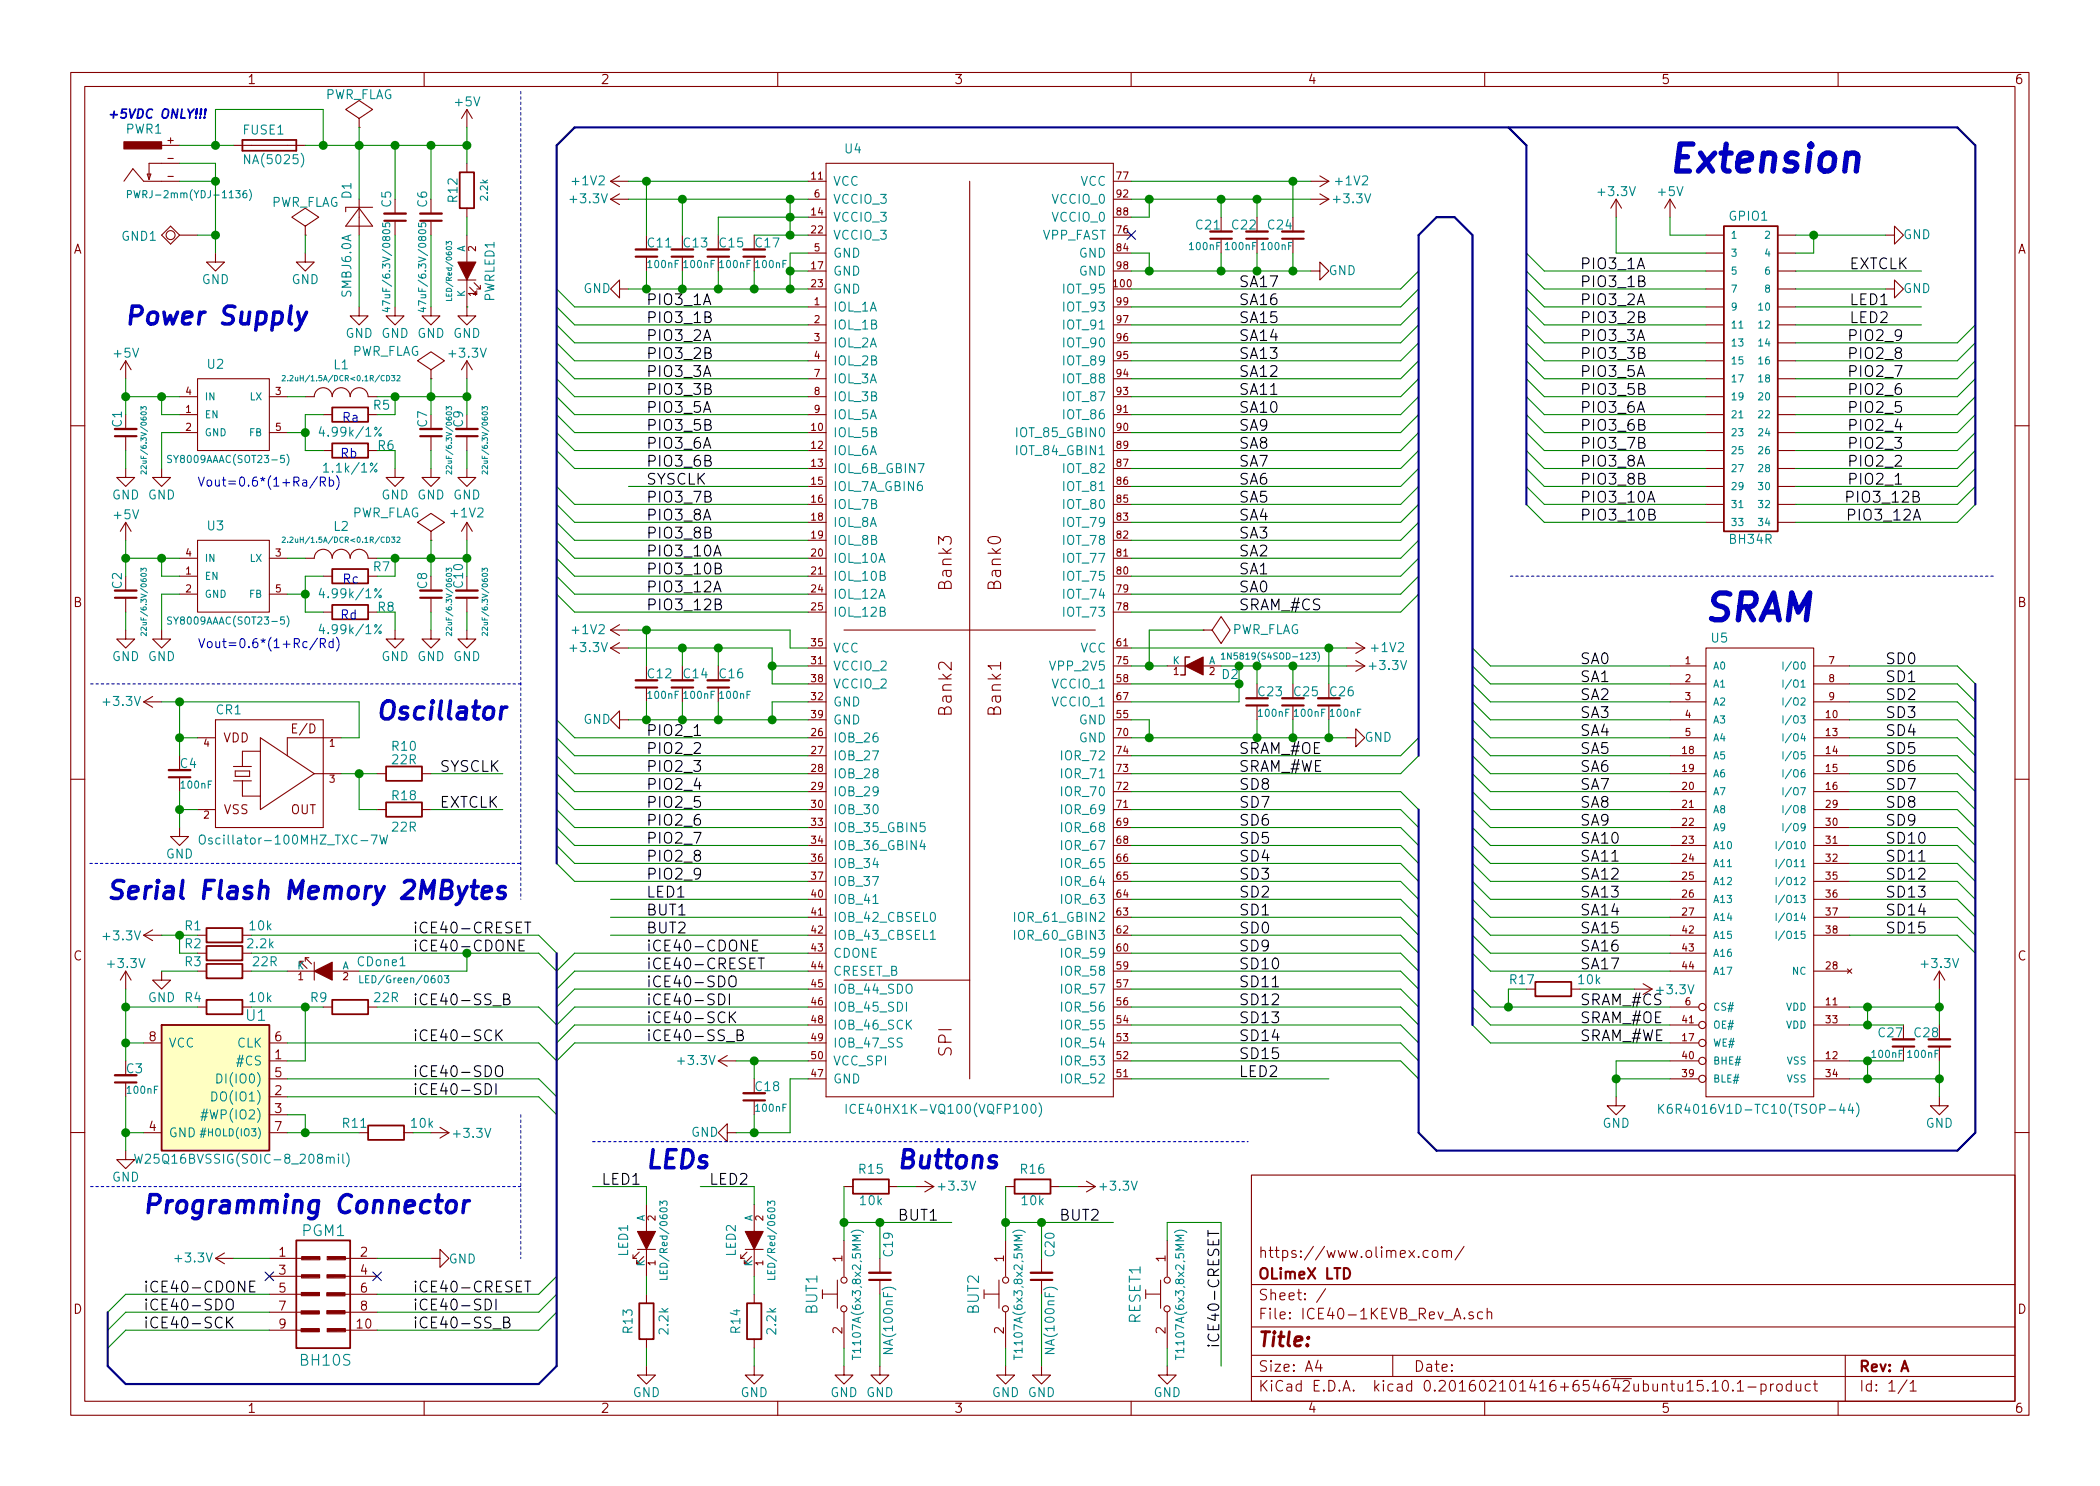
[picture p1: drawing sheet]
<svg xmlns="http://www.w3.org/2000/svg" width="297mm" height="210mm" viewBox="0 0 297 210" stroke-linecap="round" stroke-linejoin="round" font-family="sans-serif">
<defs><g id="words">
<g font-size="5.3" fill="#0000c2">
<text x="236.2" y="24.4">Extension</text>
<text x="241.3" y="87.9">SRAM</text>
</g>
<g font-size="3.5" fill="#0000c2">
<text x="17.8" y="46">Power Supply</text>
<text x="53.3" y="101.8">Oscillator</text>
<text x="15.2" y="127.2">Serial Flash Memory 2MBytes</text>
<text x="91.4" y="165.3">LEDs</text>
<text x="127" y="165.3">Buttons</text>
<text x="20.3" y="171.7">Programming Connector</text>
</g>
<text font-size="2.8" fill="#840000" x="178" y="190.5">Title:</text>
<g font-size="2.5" fill="#840000">
<text x="134.6" y="83.3" transform="rotate(-90 134.6 83.3)">Bank3</text>
<text x="141.6" y="83.3" transform="rotate(-90 141.6 83.3)">Bank0</text>
<text x="134.6" y="101.1" transform="rotate(-90 134.6 101.1)">Bank2</text>
<text x="141.6" y="101.1" transform="rotate(-90 141.6 101.1)">Bank1</text>
<text x="134.6" y="149.4" transform="rotate(-90 134.6 149.4)">SPI</text>
</g>
<g font-size="2.1">
<text x="175.3" y="40.6">SA17</text>
<text x="223.5" y="38.1">PIO3_1A</text>
<text x="223.5" y="40.6">PIO3_1B</text>
<text x="261.6" y="38.1">EXTCLK</text>
<text x="91.4" y="43.2">PIO3_1A</text>
<text x="91.4" y="45.7">PIO3_1B</text>
<text x="175.3" y="45.7">SA15</text>
<text x="175.3" y="43.2">SA16</text>
<text x="223.5" y="43.2">PIO3_2A</text>
<text x="223.5" y="45.7">PIO3_2B</text>
<text x="261.6" y="43.2">LED1</text>
<text x="261.6" y="45.7">LED2</text>
<text x="91.4" y="48.3">PIO3_2A</text>
<text x="91.4" y="50.8">PIO3_2B</text>
<text x="91.4" y="53.3">PIO3_3A</text>
<text x="175.3" y="53.3">SA12</text>
<text x="175.3" y="50.8">SA13</text>
<text x="175.3" y="48.3">SA14</text>
<text x="223.5" y="48.3">PIO3_3A</text>
<text x="223.5" y="50.8">PIO3_3B</text>
<text x="223.5" y="53.3">PIO3_5A</text>
<text x="262.1" y="53.3">PIO2_7</text>
<text x="262.1" y="50.8">PIO2_8</text>
<text x="262.1" y="48.3">PIO2_9</text>
<text x="91.4" y="55.9">PIO3_3B</text>
<text x="91.4" y="58.4">PIO3_5A</text>
<text x="175.3" y="58.4">SA10</text>
<text x="175.3" y="55.9">SA11</text>
<text x="223.5" y="55.9">PIO3_5B</text>
<text x="223.5" y="58.4">PIO3_6A</text>
<text x="262.1" y="58.4">PIO2_5</text>
<text x="262.1" y="55.9">PIO2_6</text>
<text x="91.4" y="61">PIO3_5B</text>
<text x="91.4" y="63.5">PIO3_6A</text>
<text x="175.3" y="63.5">SA8</text>
<text x="175.3" y="61">SA9</text>
<text x="223.5" y="61">PIO3_6B</text>
<text x="223.5" y="63.5">PIO3_7B</text>
<text x="262.1" y="63.5">PIO2_3</text>
<text x="262.1" y="61">PIO2_4</text>
<text x="91.4" y="68.6">SYSCLK</text>
<text x="91.4" y="66">PIO3_6B</text>
<text x="91.4" y="71.1">PIO3_7B</text>
<text x="175.3" y="71.1">SA5</text>
<text x="175.3" y="68.6">SA6</text>
<text x="175.3" y="66">SA7</text>
<text x="223.5" y="66">PIO3_8A</text>
<text x="223.5" y="68.6">PIO3_8B</text>
<text x="223.5" y="71.1">PIO3_10A</text>
<text x="261.9" y="71.1">PIO3_12B</text>
<text x="262.1" y="68.6">PIO2_1</text>
<text x="262.1" y="66">PIO2_2</text>
<text x="91.4" y="73.7">PIO3_8A</text>
<text x="91.4" y="76.2">PIO3_8B</text>
<text x="175.3" y="76.2">SA3</text>
<text x="175.3" y="73.7">SA4</text>
<text x="223.5" y="73.7">PIO3_10B</text>
<text x="261.9" y="73.7">PIO3_12A</text>
<text x="91.4" y="78.7">PIO3_10A</text>
<text x="91.4" y="81.3">PIO3_10B</text>
<text x="91.4" y="83.8">PIO3_12A</text>
<text x="175.3" y="83.8">SA0</text>
<text x="175.3" y="81.3">SA1</text>
<text x="175.3" y="78.7">SA2</text>
<text x="91.4" y="86.4">PIO3_12B</text>
<text x="175.3" y="86.4">SRAM_#CS</text>
<text x="223.5" y="94">SA0</text>
<text x="266.7" y="94">SD0</text>
<text x="223.5" y="96.5">SA1</text>
<text x="223.5" y="99.1">SA2</text>
<text x="223.5" y="101.6">SA3</text>
<text x="266.7" y="96.5">SD1</text>
<text x="266.7" y="99.1">SD2</text>
<text x="266.7" y="101.6">SD3</text>
<text x="91.4" y="104.1">PIO2_1</text>
<text x="91.4" y="106.7">PIO2_2</text>
<text x="175.3" y="106.7">SRAM_#OE</text>
<text x="223.5" y="104.1">SA4</text>
<text x="223.5" y="106.7">SA5</text>
<text x="266.7" y="104.1">SD4</text>
<text x="266.7" y="106.7">SD5</text>
<text x="62.2" y="109.2">SYSCLK</text>
<text x="91.4" y="109.2">PIO2_3</text>
<text x="91.4" y="111.8">PIO2_4</text>
<text x="175.3" y="109.2">SRAM_#WE</text>
<text x="175.6" y="111.8">SD8</text>
<text x="223.5" y="109.2">SA6</text>
<text x="223.5" y="111.8">SA7</text>
<text x="266.7" y="109.2">SD6</text>
<text x="266.7" y="111.8">SD7</text>
<text x="62.2" y="114.3">EXTCLK</text>
<text x="91.4" y="114.3">PIO2_5</text>
<text x="91.4" y="116.8">PIO2_6</text>
<text x="91.4" y="119.4">PIO2_7</text>
<text x="175.6" y="119.4">SD5</text>
<text x="175.6" y="116.8">SD6</text>
<text x="175.6" y="114.3">SD7</text>
<text x="223.5" y="114.3">SA8</text>
<text x="223.5" y="116.8">SA9</text>
<text x="223.5" y="119.4">SA10</text>
<text x="266.7" y="114.3">SD8</text>
<text x="266.7" y="116.8">SD9</text>
<text x="266.7" y="119.4">SD10</text>
<text x="91.4" y="121.9">PIO2_8</text>
<text x="91.4" y="124.5">PIO2_9</text>
<text x="175.6" y="124.5">SD3</text>
<text x="175.6" y="121.9">SD4</text>
<text x="223.5" y="121.9">SA11</text>
<text x="223.5" y="124.5">SA12</text>
<text x="266.7" y="121.9">SD11</text>
<text x="266.7" y="124.5">SD12</text>
<text x="91.4" y="127">LED1</text>
<text x="91.4" y="129.5">BUT1</text>
<text x="175.6" y="129.5">SD1</text>
<text x="175.6" y="127">SD2</text>
<text x="223.5" y="127">SA13</text>
<text x="223.5" y="129.5">SA14</text>
<text x="266.7" y="127">SD13</text>
<text x="266.7" y="129.5">SD14</text>
<text x="58.4" y="132.1">iCE40-CRESET</text>
<text x="91.4" y="134.6">iCE40-CDONE</text>
<text x="91.4" y="137.2">iCE40-CRESET</text>
<text x="91.4" y="132.1">BUT2</text>
<text x="175.3" y="134.6">SD9</text>
<text x="175.3" y="137.2">SD10</text>
<text x="175.6" y="132.1">SD0</text>
<text x="223.5" y="132.1">SA15</text>
<text x="223.5" y="134.6">SA16</text>
<text x="223.5" y="137.2">SA17</text>
<text x="266.7" y="132.1">SD15</text>
<text x="58.4" y="142.2">iCE40-SS_B</text>
<text x="91.4" y="139.7">iCE40-SDO</text>
<text x="91.4" y="142.2">iCE40-SDI</text>
<text x="175.3" y="139.7">SD11</text>
<text x="175.3" y="142.2">SD12</text>
<text x="58.4" y="147.3">iCE40-SCK</text>
<text x="91.4" y="144.8">iCE40-SCK</text>
<text x="91.4" y="147.3">iCE40-SS_B</text>
<text x="175.3" y="144.8">SD13</text>
<text x="175.3" y="147.3">SD14</text>
<text x="175.3" y="149.9">SD15</text>
<text x="223.5" y="144.8">SRAM_#OE</text>
<text x="223.5" y="147.3">SRAM_#WE</text>
<text x="58.4" y="152.4">iCE40-SDO</text>
<text x="58.4" y="154.9">iCE40-SDI</text>
<text x="175.3" y="152.4">LED2</text>
<text x="85.1" y="167.6">LED1</text>
<text x="100.3" y="167.6">LED2</text>
<text x="127" y="172.7">BUT1</text>
<text x="149.9" y="172.7">BUT2</text>
<text x="20.3" y="185.4">iCE40-SDO</text>
<text x="20.3" y="182.9">iCE40-CDONE</text>
<text x="58.4" y="185.4">iCE40-SDI</text>
<text x="58.4" y="182.9">iCE40-CRESET</text>
<text x="20.3" y="188">iCE40-SCK</text>
<text x="58.4" y="188">iCE40-SS_B</text>
<text x="172.5" y="190.7" transform="rotate(-90 172.5 190.7)">iCE40-CRESET</text>
</g>
<text font-size="2.1" fill="#008400" x="58.4" y="134.6">iCE40-CDONE</text>
<g font-size="2.1" fill="#840000">
<text x="223.5" y="142.2">SRAM_#CS</text>
<text x="34.8" y="144.4">U1</text>
<text x="178" y="178">https://www.olimex.com/</text>
<text x="178" y="184">Sheet: /</text>
<text x="178" y="181">OLimeX LTD</text>
<text x="178" y="186.7">File: ICE40-1KEVB_Rev_A.sch</text>
<text x="178" y="196.9">KiCad E.D.A. kicad 0.201602101416+654642ubuntu15.10.1-product</text>
<text x="178" y="194.1">Size: A4</text>
<text x="200" y="194.1">Date:</text>
<text x="263" y="194.1">Rev: A</text>
<text x="263" y="196.9">Id: 1/1</text>
</g>
<g font-size="2.1" fill="#008484">
<text x="42.8" y="174.9">PGM1</text>
<text x="115.6" y="185.9" transform="rotate(-90 115.6 185.9)">BUT1</text>
<text x="138.5" y="185.9" transform="rotate(-90 138.5 185.9)">BUT2</text>
<text x="161.3" y="187.2" transform="rotate(-90 161.3 187.2)">RESET1</text>
<text x="42.6" y="193.2">BH10S</text>
</g>
<g font-size="1.8" fill="#840000">
<text x="35" y="11.9">1</text>
<text x="85" y="11.9">2</text>
<text x="135" y="11.9">3</text>
<text x="185" y="11.9">4</text>
<text x="235" y="11.9">5</text>
<text x="285" y="11.9">6</text>
<text x="10.4" y="35.9">A</text>
<text x="285.4" y="35.9">A</text>
<text x="10.4" y="85.9">B</text>
<text x="285.4" y="85.9">B</text>
<text x="31.5" y="105">VDD</text>
<text x="41.5" y="103.8">E/D</text>
<text x="31.6" y="115.2">VSS</text>
<text x="41.1" y="115.2">OUT</text>
<text x="10.4" y="135.9">C</text>
<text x="285.4" y="135.9">C</text>
<text x="21.1" y="147.3">8</text>
<text x="38.9" y="149.9">1</text>
<text x="38.9" y="147.3">6</text>
<text x="38.9" y="154.9">2</text>
<text x="38.9" y="152.4">5</text>
<text x="21.1" y="160">4</text>
<text x="38.9" y="157.5">3</text>
<text x="38.9" y="160">7</text>
<text x="39.5" y="177.8">1</text>
<text x="51" y="177.8">2</text>
<text x="119.1" y="178.5" transform="rotate(-90 119.1 178.5)">1</text>
<text x="142" y="178.5" transform="rotate(-90 142 178.5)">1</text>
<text x="164.8" y="178.5" transform="rotate(-90 164.8 178.5)">1</text>
<text x="10.4" y="185.9">D</text>
<text x="39.5" y="180.3">3</text>
<text x="39.5" y="182.9">5</text>
<text x="39.5" y="185.4">7</text>
<text x="51" y="180.3">4</text>
<text x="51" y="182.9">6</text>
<text x="51" y="185.4">8</text>
<text x="285.4" y="185.9">D</text>
<text x="39.5" y="188">9</text>
<text x="50.5" y="188">10</text>
<text x="119.1" y="188.7" transform="rotate(-90 119.1 188.7)">2</text>
<text x="142" y="188.7" transform="rotate(-90 142 188.7)">2</text>
<text x="164.8" y="188.7" transform="rotate(-90 164.8 188.7)">2</text>
<text x="35" y="199.9">1</text>
<text x="85" y="199.9">2</text>
<text x="135" y="199.9">3</text>
<text x="185" y="199.9">4</text>
<text x="235" y="199.9">5</text>
<text x="285" y="199.9">6</text>
</g>
<g font-size="1.8" fill="#0000c2">
<text x="15.2" y="16.8">+5VDC ONLY!!!</text>
<text x="48.5" y="59.7">Ra</text>
<text x="48.2" y="64.8">Rb</text>
<text x="31.9" y="68.8">Vout=0.6*(1+Ra/Rb)</text>
<text x="48.5" y="82.5">Rc</text>
<text x="48.2" y="87.6">Rd</text>
<text x="31.9" y="91.7">Vout=0.6*(1+Rc/Rd)</text>
</g>
<g font-size="1.8" fill="#008484">
<text x="45.8" y="14">PWR_FLAG</text>
<text x="64.4" y="15">+5V</text>
<text x="17.8" y="18.9">PWR1</text>
<text x="34.4" y="19">FUSE1</text>
<text x="34.9" y="23.2">NA(5025)</text>
<text x="119.5" y="21.7">U4</text>
<text x="38.2" y="29.3">PWR_FLAG</text>
<text x="49.7" y="28.1" transform="rotate(-90 49.7 28.1)">D1</text>
<text x="55.3" y="29.3" transform="rotate(-90 55.3 29.3)">C5</text>
<text x="60.4" y="29.3" transform="rotate(-90 60.4 29.3)">C6</text>
<text x="64.7" y="28.5" transform="rotate(-90 64.7 28.5)">R12</text>
<text x="80.8" y="28.7">+3.3V</text>
<text x="81.1" y="26.2">+1V2</text>
<text x="117.9" y="28.8">VCCIO_3</text>
<text x="117.9" y="26.3">VCC</text>
<text x="148.9" y="28.8">VCCIO_0</text>
<text x="152.7" y="26.3">VCC</text>
<text x="188.8" y="28.7">+3.3V</text>
<text x="189.1" y="26.2">+1V2</text>
<text x="226.2" y="27.7">+3.3V</text>
<text x="234.6" y="27.7">+5V</text>
<text x="17.2" y="34.1">GND1</text>
<text x="91.7" y="35">C11</text>
<text x="96.7" y="35">C13</text>
<text x="101.8" y="35">C15</text>
<text x="106.9" y="35">C17</text>
<text x="117.9" y="33.9">VCCIO_3</text>
<text x="117.9" y="31.4">VCCIO_3</text>
<text x="147.3" y="33.9">VPP_FAST</text>
<text x="148.9" y="31.4">VCCIO_0</text>
<text x="169.2" y="32.5">C21</text>
<text x="174.3" y="32.5">C22</text>
<text x="179.4" y="32.5">C24</text>
<text x="244.6" y="31.2">GPIO1</text>
<text x="269.2" y="33.8">GND</text>
<text x="28.5" y="40.2">GND</text>
<text x="41.2" y="40.2">GND</text>
<text x="49.7" y="42" transform="rotate(-90 49.7 42)">SMBJ6.0A</text>
<text x="82.5" y="41.4">GND</text>
<text x="117.9" y="36.4">GND</text>
<text x="117.9" y="41.5">GND</text>
<text x="117.9" y="39">GND</text>
<text x="150.6" y="41.5">IOT_95</text>
<text x="152.5" y="36.4">GND</text>
<text x="152.5" y="39">GND</text>
<text x="187.9" y="38.9">GND</text>
<text x="269.2" y="41.4">GND</text>
<text x="48.8" y="47.8">GND GND GND GND</text>
<text x="69.9" y="42.7" transform="rotate(-90 69.9 42.7)">PWRLED1</text>
<text x="117.9" y="44.1">IOL_1A</text>
<text x="117.9" y="46.6">IOL_1B</text>
<text x="150.6" y="46.6">IOT_91</text>
<text x="150.6" y="44.1">IOT_93</text>
<text x="16.2" y="50.6">+5V</text>
<text x="29.4" y="52.2">U2</text>
<text x="47.2" y="52.2">L1</text>
<text x="49.7" y="50.3">PWR_FLAG</text>
<text x="63.7" y="50.6">+3.3V</text>
<text x="117.9" y="49.1">IOL_2A</text>
<text x="117.9" y="51.7">IOL_2B</text>
<text x="150.6" y="51.7">IOT_89</text>
<text x="150.6" y="49.1">IOT_90</text>
<text x="52.9" y="58">R5</text>
<text x="117.9" y="54.2">IOL_3A</text>
<text x="117.9" y="56.8">IOL_3B</text>
<text x="117.9" y="59.3">IOL_5A</text>
<text x="150.6" y="59.3">IOT_86</text>
<text x="150.6" y="56.8">IOT_87</text>
<text x="150.6" y="54.2">IOT_88</text>
<text x="17.2" y="60.4" transform="rotate(-90 17.2 60.4)">C1</text>
<text x="45.8" y="61.8">4.99k/1%</text>
<text x="60.4" y="60.4" transform="rotate(-90 60.4 60.4)">C7</text>
<text x="65.5" y="60.4" transform="rotate(-90 65.5 60.4)">C9</text>
<text x="117.9" y="61.8">IOL_5B</text>
<text x="117.9" y="64.4">IOL_6A</text>
<text x="144.2" y="61.8">IOT_85_GBIN0</text>
<text x="144.2" y="64.4">IOT_84_GBIN1</text>
<text x="15.8" y="70.7">GND GND</text>
<text x="46.3" y="66.8">1.1k/1%</text>
<text x="53.9" y="70.7">GND GND GND</text>
<text x="117.9" y="66.9">IOL_6B_GBIN7</text>
<text x="117.9" y="69.5">IOL_7A_GBIN6</text>
<text x="150.6" y="69.5">IOT_81</text>
<text x="150.6" y="66.9">IOT_82</text>
<text x="16.2" y="73.5">+5V</text>
<text x="29.4" y="75">U3</text>
<text x="47.2" y="75.1">L2</text>
<text x="49.7" y="73.2">PWR_FLAG</text>
<text x="63.9" y="73.2">+1V2</text>
<text x="117.9" y="72">IOL_7B</text>
<text x="117.9" y="74.5">IOL_8A</text>
<text x="117.9" y="77.1">IOL_8B</text>
<text x="150.6" y="77.1">IOT_78</text>
<text x="150.6" y="74.5">IOT_79</text>
<text x="150.6" y="72">IOT_80</text>
<text x="244.7" y="76.9">BH34R</text>
<text x="17.2" y="83.3" transform="rotate(-90 17.2 83.3)">C2</text>
<text x="52.9" y="80.8">R7</text>
<text x="60.4" y="83.3" transform="rotate(-90 60.4 83.3)">C8</text>
<text x="65.5" y="83.1" transform="rotate(-90 65.5 83.1)">C10</text>
<text x="117.9" y="79.6">IOL_10A</text>
<text x="117.9" y="82.2">IOL_10B</text>
<text x="150.6" y="82.2">IOT_75</text>
<text x="150.6" y="79.6">IOT_77</text>
<text x="45.8" y="84.6">4.99k/1%</text>
<text x="45.8" y="89.7">4.99k/1%</text>
<text x="81.1" y="89.7">+1V2</text>
<text x="117.9" y="84.7">IOL_12A</text>
<text x="117.9" y="87.2">IOL_12B</text>
<text x="150.6" y="87.2">IOT_73</text>
<text x="150.6" y="84.7">IOT_74</text>
<text x="174.1" y="89.7">PWR_FLAG</text>
<text x="15.8" y="93.5">GND GND</text>
<text x="53.9" y="93.5">GND GND GND</text>
<text x="80.8" y="92.2">+3.3V</text>
<text x="91.7" y="96">C12</text>
<text x="96.7" y="96">C14</text>
<text x="101.8" y="96">C16</text>
<text x="117.9" y="94.9">VCCIO_2</text>
<text x="117.9" y="92.3">VCC</text>
<text x="148.8" y="94.9">VPP_2V5</text>
<text x="152.7" y="92.3">VCC</text>
<text x="193.9" y="94.8">+3.3V</text>
<text x="194.1" y="92.2">+1V2</text>
<text x="242.1" y="90.9">U5</text>
<text x="14.8" y="99.9">+3.3V</text>
<text x="30.6" y="101.1">CR1</text>
<text x="117.9" y="99.9">GND</text>
<text x="117.9" y="97.4">VCCIO_2</text>
<text x="148.9" y="99.9">VCCIO_1</text>
<text x="148.9" y="97.4">VCCIO_1</text>
<text x="172.9" y="96.1">D2</text>
<text x="178" y="98.5">C23</text>
<text x="183.1" y="98.5">C25</text>
<text x="188.2" y="98.5">C26</text>
<text x="55.5" y="106.2">R10</text>
<text x="82.5" y="102.4">GND</text>
<text x="117.9" y="105">IOB_26</text>
<text x="117.9" y="107.6">IOB_27</text>
<text x="117.9" y="102.5">GND</text>
<text x="150.4" y="107.6">IOR_72</text>
<text x="152.5" y="105">GND</text>
<text x="152.5" y="102.5">GND</text>
<text x="193" y="104.9">GND</text>
<text x="25.5" y="108.7">C4</text>
<text x="55.5" y="108.1">22R</text>
<text x="55.5" y="113.2">R18</text>
<text x="117.9" y="110.1">IOB_28</text>
<text x="117.9" y="112.6">IOB_29</text>
<text x="150.4" y="112.6">IOR_70</text>
<text x="150.4" y="110.1">IOR_71</text>
<text x="29.8" y="119.5">Oscillator-100MHZ_TXC-7W</text>
<text x="55.5" y="117.6">22R</text>
<text x="117.9" y="115.2">IOB_30</text>
<text x="117.9" y="117.7">IOB_35_GBIN5</text>
<text x="150.4" y="115.2">IOR_69</text>
<text x="150.4" y="117.7">IOR_68</text>
<text x="23.4" y="121.5">GND</text>
<text x="117.9" y="120.3">IOB_36_GBIN4</text>
<text x="117.9" y="122.8">IOB_34</text>
<text x="117.9" y="125.3">IOB_37</text>
<text x="150.4" y="125.3">IOR_64</text>
<text x="150.4" y="122.8">IOR_65</text>
<text x="150.4" y="120.3">IOR_67</text>
<text x="26.2" y="131.6">R1</text>
<text x="35.4" y="131.6">10k</text>
<text x="117.9" y="127.9">IOB_41</text>
<text x="117.9" y="130.4">IOB_42_CBSEL0</text>
<text x="144" y="130.4">IOR_61_GBIN2</text>
<text x="150.4" y="127.9">IOR_63</text>
<text x="14.8" y="133">+3.3V</text>
<text x="15.4" y="137">+3.3V</text>
<text x="26.2" y="134.2">R2</text>
<text x="26.2" y="136.7">R3</text>
<text x="35.1" y="134.2">2.2k</text>
<text x="35.8" y="136.7">22R</text>
<text x="50.6" y="136.7">CDone1</text>
<text x="117.9" y="133">IOB_43_CBSEL1</text>
<text x="117.9" y="135.5">CDONE</text>
<text x="144" y="133">IOR_60_GBIN3</text>
<text x="150.4" y="135.5">IOR_59</text>
<text x="272" y="137">+3.3V</text>
<text x="20.9" y="141.8">GND</text>
<text x="26.2" y="141.8">R4</text>
<text x="35.4" y="141.8">10k</text>
<text x="44" y="141.8">R9</text>
<text x="53" y="141.8">22R</text>
<text x="117.9" y="138">CRESET_B</text>
<text x="117.9" y="140.6">IOB_44_SDO</text>
<text x="117.9" y="143.1">IOB_45_SDI</text>
<text x="150.4" y="143.1">IOR_56</text>
<text x="150.4" y="140.6">IOR_57</text>
<text x="150.4" y="138">IOR_58</text>
<text x="213.6" y="139.2">R17</text>
<text x="223.3" y="139.2">10k</text>
<text x="234.5" y="140.7">+3.3V</text>
<text x="23.9" y="148.2">VCC</text>
<text x="33.5" y="148.2">CLK</text>
<text x="117.9" y="145.7">IOB_46_SCK</text>
<text x="117.9" y="148.2">IOB_47_SS</text>
<text x="150.4" y="148.2">IOR_54</text>
<text x="150.4" y="145.7">IOR_55</text>
<text x="265.8" y="146.8">C27</text>
<text x="270.8" y="146.8">C28</text>
<text x="17.9" y="151.8">C3</text>
<text x="30.4" y="155.8">DO(IO1)</text>
<text x="31.3" y="153.3">DI(IO0)</text>
<text x="33.7" y="150.7">#CS</text>
<text x="96.1" y="150.7">+3.3V</text>
<text x="106.9" y="154.4">C18</text>
<text x="117.9" y="150.7">VCC_SPI</text>
<text x="117.9" y="153.3">GND</text>
<text x="150.4" y="153.3">IOR_52</text>
<text x="150.4" y="150.7">IOR_53</text>
<text x="23.9" y="160.9">GND</text>
<text x="29.2" y="158.4">#WP(IO2)</text>
<text x="48.5" y="159.6">R11</text>
<text x="58.2" y="159.6">10k</text>
<text x="64.3" y="161">+3.3V</text>
<text x="97.7" y="160.8">GND</text>
<text x="121.2" y="157.6">ICE40HX1K-VQ100(VQFP100)</text>
<text x="226.6" y="159.6">GND</text>
<text x="236.6" y="157.6">K6R4016V1D-TC10(TSOP-44)</text>
<text x="272.4" y="159.6">GND</text>
<text x="15.8" y="167.2">GND</text>
<text x="20.7" y="164.6">W25Q16BVSSIG(SOIC-8_208mil)</text>
<text x="121.6" y="166.1">R15</text>
<text x="144.4" y="166.1">R16</text>
<text x="121.7" y="170.5">10k</text>
<text x="132.9" y="168.4">+3.3V</text>
<text x="144.6" y="170.5">10k</text>
<text x="155.8" y="168.4">+3.3V</text>
<text x="24.9" y="178.6">+3.3V</text>
<text x="63.4" y="178.8">GND</text>
<text x="88.8" y="177.7" transform="rotate(-90 88.8 177.7)">LED1</text>
<text x="104.1" y="177.7" transform="rotate(-90 104.1 177.7)">LED2</text>
<text x="126.3" y="177.7" transform="rotate(-90 126.3 177.7)">C19</text>
<text x="149.1" y="177.7" transform="rotate(-90 149.1 177.7)">C20</text>
<text x="89.5" y="188.6" transform="rotate(-90 89.5 188.6)">R13</text>
<text x="94.5" y="188.7" transform="rotate(-90 94.5 188.7)">2.2k</text>
<text x="104.7" y="188.6" transform="rotate(-90 104.7 188.6)">R14</text>
<text x="109.8" y="188.7" transform="rotate(-90 109.8 188.7)">2.2k</text>
<text x="126.3" y="191.3" transform="rotate(-90 126.3 191.3)">NA(100nF)</text>
<text x="149.1" y="191.3" transform="rotate(-90 149.1 191.3)">NA(100nF)</text>
<text x="89.5" y="197.7">GND</text>
<text x="104.7" y="197.7">GND</text>
<text x="117.4" y="197.7">GND GND</text>
<text x="140.3" y="197.7">GND GND</text>
<text x="163.1" y="197.7">GND</text>
</g>
<g font-size="1.8" fill="#008400">
<text x="53.5" y="63.7">R6</text>
<text x="53.5" y="86.5">R8</text>
</g>
<g font-size="1.6" fill="#008484">
<text x="121.8" y="191.4" transform="rotate(-90 121.8 191.4)">T1107A(6x3,8x2,5MM)</text>
<text x="144.6" y="191.4" transform="rotate(-90 144.6 191.4)">T1107A(6x3,8x2,5MM)</text>
<text x="167.5" y="191.4" transform="rotate(-90 167.5 191.4)">T1107A(6x3,8x2,5MM)</text>
</g>
<g font-size="1.4" fill="#840000">
<text x="23.7" y="20.3">+</text>
<text x="23.9" y="22.9">-</text>
<text x="23.9" y="25.4">-</text>
<text x="114.8" y="25.4">11</text>
<text x="115.2" y="27.9">6</text>
<text x="158" y="27.9">92</text>
<text x="158" y="25.4">77</text>
<text x="67.3" y="35.6" transform="rotate(-90 67.3 35.6)">2</text>
<text x="114.8" y="33">22</text>
<text x="114.8" y="30.5">14</text>
<text x="115.2" y="35.6">5</text>
<text x="158" y="35.6">84</text>
<text x="158" y="33">76</text>
<text x="158" y="30.5">88</text>
<text x="67.3" y="41.9" transform="rotate(-90 67.3 41.9)">1</text>
<text x="114.8" y="40.6">23</text>
<text x="114.8" y="38.1">17</text>
<text x="157.6" y="40.6">100</text>
<text x="158" y="38.1">98</text>
<text x="115.2" y="43.2">1</text>
<text x="115.2" y="45.7">2</text>
<text x="158" y="45.7">97</text>
<text x="158" y="43.2">99</text>
<text x="115.2" y="48.3">3</text>
<text x="115.2" y="50.8">4</text>
<text x="115.2" y="53.3">7</text>
<text x="158" y="53.3">94</text>
<text x="158" y="50.8">95</text>
<text x="158" y="48.3">96</text>
<text x="26.3" y="58.4">1</text>
<text x="26.3" y="55.9">4</text>
<text x="39" y="55.9">3</text>
<text x="115.2" y="55.9">8</text>
<text x="115.2" y="58.4">9</text>
<text x="158" y="58.4">91</text>
<text x="158" y="55.9">93</text>
<text x="26.3" y="61">2</text>
<text x="39" y="61">5</text>
<text x="114.8" y="61">10</text>
<text x="114.8" y="63.5">12</text>
<text x="158" y="61">90</text>
<text x="158" y="63.5">89</text>
<text x="114.8" y="66">13</text>
<text x="114.8" y="68.6">15</text>
<text x="114.8" y="71.1">16</text>
<text x="158" y="71.1">85</text>
<text x="158" y="68.6">86</text>
<text x="158" y="66">87</text>
<text x="114.8" y="73.7">18</text>
<text x="114.8" y="76.2">19</text>
<text x="158" y="76.2">82</text>
<text x="158" y="73.7">83</text>
<text x="26.3" y="81.3">1</text>
<text x="26.3" y="83.8">2</text>
<text x="26.3" y="78.7">4</text>
<text x="39" y="78.7">3</text>
<text x="39" y="83.8">5</text>
<text x="114.8" y="78.7">20</text>
<text x="114.8" y="81.3">21</text>
<text x="114.8" y="83.8">24</text>
<text x="158" y="81.3">80</text>
<text x="158" y="78.7">81</text>
<text x="158" y="83.8">79</text>
<text x="114.8" y="86.4">25</text>
<text x="158" y="86.4">78</text>
<text x="114.8" y="94">31</text>
<text x="114.8" y="91.4">35</text>
<text x="158" y="91.4">61</text>
<text x="158" y="94">75</text>
<text x="166" y="95.5">1</text>
<text x="171.1" y="95.5">2</text>
<text x="238.4" y="94">1</text>
<text x="258.7" y="94">7</text>
<text x="114.8" y="99.1">32</text>
<text x="114.8" y="96.5">38</text>
<text x="114.8" y="101.6">39</text>
<text x="158" y="101.6">55</text>
<text x="158" y="99.1">67</text>
<text x="158" y="96.5">58</text>
<text x="238.4" y="96.5">2</text>
<text x="238.4" y="99.1">3</text>
<text x="238.4" y="101.6">4</text>
<text x="258.3" y="101.6">10</text>
<text x="258.7" y="96.5">8</text>
<text x="258.7" y="99.1">9</text>
<text x="28.8" y="105.7">4</text>
<text x="46.6" y="105.7">1</text>
<text x="114.8" y="104.1">26</text>
<text x="114.8" y="106.7">27</text>
<text x="158" y="104.1">70</text>
<text x="158" y="106.7">74</text>
<text x="238" y="106.7">18</text>
<text x="238.4" y="104.1">5</text>
<text x="258.3" y="104.1">13</text>
<text x="258.3" y="106.7">14</text>
<text x="46.6" y="110.7">3</text>
<text x="114.8" y="109.2">28</text>
<text x="114.8" y="111.8">29</text>
<text x="158" y="111.8">72</text>
<text x="158" y="109.2">73</text>
<text x="238" y="111.8">20</text>
<text x="238" y="109.2">19</text>
<text x="258.3" y="109.2">15</text>
<text x="258.3" y="111.8">16</text>
<text x="28.8" y="115.8">2</text>
<text x="114.8" y="114.3">30</text>
<text x="114.8" y="116.8">33</text>
<text x="114.8" y="119.4">34</text>
<text x="158" y="114.3">71</text>
<text x="158" y="119.4">68</text>
<text x="158" y="116.8">69</text>
<text x="238" y="114.3">21</text>
<text x="238" y="116.8">22</text>
<text x="238" y="119.4">23</text>
<text x="258.3" y="116.8">30</text>
<text x="258.3" y="119.4">31</text>
<text x="258.3" y="114.3">29</text>
<text x="114.8" y="121.9">36</text>
<text x="114.8" y="124.5">37</text>
<text x="158" y="124.5">65</text>
<text x="158" y="121.9">66</text>
<text x="238" y="121.9">24</text>
<text x="238" y="124.5">25</text>
<text x="258.3" y="121.9">32</text>
<text x="258.3" y="124.5">35</text>
<text x="114.8" y="127">40</text>
<text x="114.8" y="129.5">41</text>
<text x="158" y="129.5">63</text>
<text x="158" y="127">64</text>
<text x="238" y="127">26</text>
<text x="238" y="129.5">27</text>
<text x="258.3" y="127">36</text>
<text x="258.3" y="129.5">37</text>
<text x="114.8" y="132.1">42</text>
<text x="114.8" y="134.6">43</text>
<text x="114.8" y="137.2">44</text>
<text x="158" y="134.6">60</text>
<text x="158" y="132.1">62</text>
<text x="158" y="137.2">59</text>
<text x="238" y="132.1">42</text>
<text x="238" y="134.6">43</text>
<text x="238" y="137.2">44</text>
<text x="258.3" y="137.2">28</text>
<text x="258.3" y="132.1">38</text>
<text x="42.2" y="138.7">1</text>
<text x="48.5" y="138.7">2</text>
<text x="114.8" y="139.7">45</text>
<text x="114.8" y="142.2">46</text>
<text x="158" y="142.2">56</text>
<text x="158" y="139.7">57</text>
<text x="238.4" y="142.2">6</text>
<text x="258.3" y="142.2">11</text>
<text x="114.8" y="149.9">50</text>
<text x="114.8" y="144.8">48</text>
<text x="114.8" y="147.3">49</text>
<text x="158" y="149.9">52</text>
<text x="158" y="147.3">53</text>
<text x="158" y="144.8">54</text>
<text x="238" y="149.9">40</text>
<text x="238" y="144.8">41</text>
<text x="238" y="147.3">17</text>
<text x="258.3" y="149.9">12</text>
<text x="258.3" y="144.8">33</text>
<text x="114.8" y="152.4">47</text>
<text x="158" y="152.4">51</text>
<text x="238" y="152.4">39</text>
<text x="258.3" y="152.4">34</text>
<text x="92.7" y="172.7" transform="rotate(-90 92.7 172.7)">2</text>
<text x="107.9" y="172.7" transform="rotate(-90 107.9 172.7)">2</text>
<text x="92.7" y="179.1" transform="rotate(-90 92.7 179.1)">1</text>
<text x="107.9" y="179.1" transform="rotate(-90 107.9 179.1)">1</text>
</g>
<g font-size="1.4" fill="#008484">
<text x="19.2" y="28">PWRJ-2mm(YDJ-1136)</text>
<text x="69" y="28.3" transform="rotate(-90 69 28.3)">2.2k</text>
<text x="65.8" y="35.7" transform="rotate(-90 65.8 35.7)">A</text>
<text x="168.4" y="35.4">100nF</text>
<text x="173.4" y="35.4">100nF</text>
<text x="178.5" y="35.4">100nF</text>
<text x="244.8" y="33.8">1</text>
<text x="249.7" y="33.8">2</text>
<text x="91.7" y="37.9">100nF</text>
<text x="96.8" y="37.9">100nF</text>
<text x="101.9" y="37.9">100nF</text>
<text x="107" y="37.9">100nF</text>
<text x="244.8" y="36.3">3</text>
<text x="244.8" y="38.9">5</text>
<text x="244.8" y="41.4">7</text>
<text x="249.7" y="36.3">4</text>
<text x="249.7" y="38.9">6</text>
<text x="249.7" y="41.4">8</text>
<text x="55.2" y="42.9" transform="rotate(-90 55.2 42.9)">47uF/6.3V/0805</text>
<text x="60.3" y="42.9" transform="rotate(-90 60.3 42.9)">47uF/6.3V/0805</text>
<text x="65.8" y="42" transform="rotate(-90 65.8 42)">K</text>
<text x="244.8" y="43.9">9</text>
<text x="244.8" y="46.5">11</text>
<text x="248.9" y="43.9">10</text>
<text x="248.9" y="46.5">12</text>
<text x="244.8" y="49">13</text>
<text x="244.8" y="51.6">15</text>
<text x="248.9" y="49">14</text>
<text x="248.9" y="51.6">16</text>
<text x="29" y="59.2">EN</text>
<text x="29" y="56.6">IN</text>
<text x="35.3" y="56.6">LX</text>
<text x="244.8" y="59.2">21</text>
<text x="244.8" y="54.1">17</text>
<text x="244.8" y="56.6">19</text>
<text x="248.9" y="56.6">20</text>
<text x="248.9" y="59.2">22</text>
<text x="248.9" y="54.1">18</text>
<text x="24.4" y="65.5">SY8009AAAC(SOT23-5)</text>
<text x="29" y="61.7">GND</text>
<text x="35.2" y="61.7">FB</text>
<text x="244.8" y="61.7">23</text>
<text x="244.8" y="64.3">25</text>
<text x="248.9" y="61.7">24</text>
<text x="248.9" y="64.3">26</text>
<text x="244.8" y="71.9">31</text>
<text x="244.8" y="66.8">27</text>
<text x="244.8" y="69.3">29</text>
<text x="248.9" y="69.3">30</text>
<text x="248.9" y="71.9">32</text>
<text x="248.9" y="66.8">28</text>
<text x="244.8" y="74.4">33</text>
<text x="248.9" y="74.4">34</text>
<text x="29" y="82">EN</text>
<text x="29" y="79.5">IN</text>
<text x="35.3" y="79.5">LX</text>
<text x="24.4" y="88.4">SY8009AAAC(SOT23-5)</text>
<text x="29" y="84.6">GND</text>
<text x="35.2" y="84.6">FB</text>
<text x="165.9" y="94">K</text>
<text x="170.9" y="94">A</text>
<text x="242.3" y="94.7">A0</text>
<text x="252.9" y="94.7">I/O0</text>
<text x="91.7" y="98.9">100nF</text>
<text x="96.8" y="98.9">100nF</text>
<text x="101.9" y="98.9">100nF</text>
<text x="178.1" y="101.4">100nF</text>
<text x="183.2" y="101.4">100nF</text>
<text x="188.3" y="101.4">100nF</text>
<text x="242.3" y="97.3">A1</text>
<text x="242.3" y="99.8">A2</text>
<text x="252.9" y="97.3">I/O1</text>
<text x="252.9" y="99.8">I/O2</text>
<text x="242.3" y="102.4">A3</text>
<text x="242.3" y="104.9">A4</text>
<text x="242.3" y="107.4">A5</text>
<text x="252.9" y="102.4">I/O3</text>
<text x="252.9" y="104.9">I/O4</text>
<text x="252.9" y="107.4">I/O5</text>
<text x="25.7" y="111.6">100nF</text>
<text x="242.3" y="112.5">A7</text>
<text x="242.3" y="110">A6</text>
<text x="252.9" y="110">I/O6</text>
<text x="252.9" y="112.5">I/O7</text>
<text x="242.3" y="115.1">A8</text>
<text x="242.3" y="117.6">A9</text>
<text x="252.9" y="117.6">I/O9</text>
<text x="252.9" y="115.1">I/O8</text>
<text x="242.3" y="120.1">A10</text>
<text x="242.3" y="122.7">A11</text>
<text x="242.3" y="125.2">A12</text>
<text x="252.1" y="120.1">I/O10</text>
<text x="252.1" y="122.7">I/O11</text>
<text x="252.1" y="125.2">I/O12</text>
<text x="242.3" y="127.8">A13</text>
<text x="242.3" y="130.3">A14</text>
<text x="252.1" y="127.8">I/O13</text>
<text x="252.1" y="130.3">I/O14</text>
<text x="42" y="137.2">K</text>
<text x="48.4" y="137.2">A</text>
<text x="242.3" y="132.8">A15</text>
<text x="242.3" y="135.4">A16</text>
<text x="242.3" y="137.9">A17</text>
<text x="252.1" y="132.8">I/O15</text>
<text x="253.5" y="137.9">NC</text>
<text x="51.7" y="139.1">LED/Green/0603</text>
<text x="242.3" y="143">CS#</text>
<text x="252.5" y="143">VDD</text>
<text x="242.3" y="145.5">OE#</text>
<text x="242.3" y="148.1">WE#</text>
<text x="252.5" y="145.5">VDD</text>
<text x="264.9" y="149.7">100nF</text>
<text x="270" y="149.7">100nF</text>
<text x="18.1" y="154.8">100nF</text>
<text x="242.3" y="150.6">BHE#</text>
<text x="242.3" y="153.2">BLE#</text>
<text x="252.7" y="150.6">VSS</text>
<text x="252.7" y="153.2">VSS</text>
<text x="29.1" y="160.8">#HOLD(IO3)</text>
<text x="107" y="157.3">100nF</text>
<text x="91.2" y="172.8" transform="rotate(-90 91.2 172.8)">A</text>
<text x="106.4" y="172.8" transform="rotate(-90 106.4 172.8)">A</text>
<text x="91.2" y="179.2" transform="rotate(-90 91.2 179.2)">K</text>
<text x="106.4" y="179.2" transform="rotate(-90 106.4 179.2)">K</text>
<text x="94.4" y="180.2" transform="rotate(-90 94.4 180.2)">LED/Red/0603</text>
<text x="109.7" y="180.2" transform="rotate(-90 109.7 180.2)">LED/Red/0603</text>
</g>
<text font-size="1.2" fill="#008484" x="173.8" y="93.3">1N5819(S4SOD-123)</text>
<g font-size="1.1" fill="#008484">
<text x="63.9" y="41.9" transform="rotate(-90 63.9 41.9)">LED/Red/0603</text>
<text x="41.3" y="53.9">2.2uH/1.5A/DCR&lt;0.1R/CD32</text>
<text x="20.7" y="66.1" transform="rotate(-90 20.7 66.1)">22uF/6.3V/0603</text>
<text x="63.9" y="66.1" transform="rotate(-90 63.9 66.1)">22uF/6.3V/0603</text>
<text x="69" y="66.1" transform="rotate(-90 69 66.1)">22uF/6.3V/0603</text>
<text x="41.3" y="76.8">2.2uH/1.5A/DCR&lt;0.1R/CD32</text>
<text x="20.7" y="89" transform="rotate(-90 20.7 89)">22uF/6.3V/0603</text>
<text x="63.9" y="89" transform="rotate(-90 63.9 89)">22uF/6.3V/0603</text>
<text x="69" y="89" transform="rotate(-90 69 89)">22uF/6.3V/0603</text>
</g>
</g></defs>
<g fill="none" stroke="#840000" stroke-width=".15">
<path d="M10 10.3h277v189.9h-277zM12 12.2h273v186.1h-273zM50.8 18h.1M50.8 16.8l1.9-1.3-1.9-1.3-1.9 1.3 1.9 1.3v1.2M60 10.3v1.9M66 15.5v2.5M66 15.5l-.7 1.3M66 15.5l.8 1.3M110 10.3v1.9M160 10.3v1.9M210 10.3v1.9M260 10.3v1.9"/>
<path d="M17.5 25.6l1.3-1.7 1.5 1.7h5.1M20.8 24.6h.5l-.2 .8zM22.9 20.6h2.5M22.9 33.3l1.2-1.3 1.3 1.3-1.3 1.2zM25.4 23.1h-4.3v2.3M25.4 33.3h2.5M30.5 35.8v1.3h-1.3l1.3 1.2 1.2-1.2h-1.2M33 20.6h10.2M43.2 33.3h.1M43.2 32l1.9-1.3-1.9-1.2-1.9 1.2 1.9 1.3v1.3M43.2 35.8v1.3h-1.3l1.3 1.2 1.2-1.2h-1.2M50.8 29.5l1.9 2.5h-3.8z"/>
<path d="M50.8 28.2v5.1M52.7 29.3h-3.8v.7M55.9 28.2v2M55.9 31.4v1.9M61 28.2v2M61 31.4v1.9M64.8 39.6h2.5M66 39.6v5.1h-1.2l1.2 1.3 1.3-1.3h-1.3M66 23.1v1.3M66 29.5v1.2M66 33.3v3.8M67.1 40l.8 .9h-.5"/>
<path d="M86.4 25.6h2.5M86.4 28.2h2.5M86.4 28.2l1.2 .8M86.4 25.6l1.2 .8M87.6 27.4l-1.2 .8M87.6 24.9l-1.2 .7M114.3 25.6h2.5M114.3 35.8h2.5M114.3 28.2h2.5M114.3 33.3h2.5M114.3 30.7h2.5M114.3 38.3h2.5"/>
<path d="M116.8 23.1h40.7v132.1h-40.7zM137.2 25.6v127M157.5 25.6h2.5M157.5 35.8h2.5M157.5 28.2h2.5M157.5 33.3h2.5M157.5 30.7h2.5M157.5 38.3h2.5M185.4 38.3h1.3v1.3l1.3-1.3-1.3-1.2v1.2M185.4 25.6h2.6M185.4 28.2h2.6M186.7 27.4l1.3 .8"/>
<path d="M186.7 24.9l1.3 .7M188 28.2l-1.3 .8M188 25.6l-1.3 .8M228.6 28.2l.8 1.3M228.6 28.2v2.5M228.6 28.2l-.8 1.3M236.2 28.2l-.7 1.3M236.2 28.2v2.5M236.2 28.2l.8 1.3M241.3 35.8h2.5M241.3 33.3h2.5M241.3 38.3h2.5"/>
<path d="M251.5 35.8h2.5M251.5 33.3h2.5M251.5 38.3h2.5M266.7 33.3h1.3v1.2l1.2-1.2-1.2-1.3v1.3M17.8 51v2.6M17.8 51l-.8 1.3M17.8 51l.7 1.3M25.4 56.1h2.5M25.4 58.7h2.5M27.9 53.6h10.2v10.1h-10.2zM38.1 56.1h2.5M43.2 56.1h1.2a1.27 1.27 0 0 1 1.3-1.2 1.27 1.27 0 0 1 1.3 1.2 1.27 1.27 0 0 1 1.3-1.2 1.27 1.27 0 0 1 1.2 1.2 1.27 1.27 0 0 1 1.3-1.2 1.27 1.27 0 0 1 1.3 1.2h1.2"/>
<path d="M45.7 58.7h1.3M50.8 43.4v1.3h-1.3l1.3 1.3 1.3-1.3h-1.3M52.1 58.7h1.2M55.9 43.4v1.3h-1.3l1.3 1.3 1.2-1.3h-1.2M61 43.4v1.3h-1.3l1.3 1.3 1.2-1.3h-1.2M61 53.6h.1M61 52.3l1.9-1.3-1.9-1.2-1.9 1.2 1.9 1.3v1.3M66 51v2.6M66 51l-.7 1.3M66 51l.8 1.3M66.4 40.6l1 1.1v-.6M67.9 40.4v.5"/>
<path d="M87.6 40.9v-1.3l-1.2 1.3 1.2 1.3v-1.3h1.3M114.3 56.1h2.5M114.3 58.7h2.5M114.3 43.4h2.5M114.3 46h2.5M114.3 48.5h2.5M114.3 51h2.5M114.3 53.6h2.5M114.3 40.9h2.5M157.5 56.1h2.5M157.5 58.7h2.5M157.5 43.4h2.5"/>
<path d="M157.5 46h2.5M157.5 48.5h2.5M157.5 51h2.5M157.5 53.6h2.5M157.5 40.9h2.5M241.3 56.1h2.5M241.3 58.7h2.5M241.3 43.4h2.5M241.3 46h2.5M241.3 48.5h2.5M241.3 51h2.5M241.3 53.6h2.5"/>
<path d="M241.3 40.9h2.5M251.5 56.1h2.5M251.5 58.7h2.5M251.5 43.4h2.5M251.5 46h2.5M251.5 48.5h2.5M251.5 51h2.5M251.5 53.6h2.5M251.5 40.9h2.5M266.7 40.9h1.3v1.3l1.2-1.3-1.2-1.3v1.3M10 60.2h2M17.8 66.3v1.3h1.2l-1.2 1.2-1.3-1.2h1.3"/>
<path d="M17.8 61.8v1.9M17.8 73.9v2.5M17.8 73.9l-.8 1.3M17.8 73.9l.7 1.3M22.9 66.3v1.3h-1.3l1.3 1.2 1.2-1.2h-1.2M25.4 61.2h2.5M25.4 79h2.5M27.9 76.4h10.2v10.2h-10.2zM38.1 61.2h2.5M38.1 79h2.5M43.2 79h1.2a1.27 1.27 0 0 1 1.3-1.3 1.27 1.27 0 0 1 1.3 1.3 1.27 1.27 0 0 1 1.3-1.3 1.27 1.27 0 0 1 1.2 1.3 1.27 1.27 0 0 1 1.3-1.3 1.27 1.27 0 0 1 1.3 1.3h1.2M45.7 63.7h1.3"/>
<path d="M52.1 63.7h1.2M55.9 66.3v1.3h-1.3l1.3 1.2 1.2-1.2h-1.2M61 66.3v1.3h-1.3l1.3 1.2 1.2-1.2h-1.2M61 76.4h.1M61 75.2l1.9-1.3-1.9-1.3-1.9 1.3 1.9 1.3v1.2M61 61.8v1.9M66 66.3v1.3h-1.2l1.2 1.2 1.3-1.2h-1.3M66 61.8v1.9M66 73.9v2.5M66 73.9l.8 1.3M66 73.9l-.7 1.3M114.3 63.7h2.5"/>
<path d="M114.3 61.2h2.5M114.3 79h2.5M114.3 76.4h2.5M114.3 66.3h2.5M114.3 73.9h2.5M114.3 68.8h2.5M114.3 71.4h2.5M157.5 63.7h2.5M157.5 61.2h2.5M157.5 79h2.5M157.5 76.4h2.5M157.5 66.3h2.5"/>
<path d="M157.5 73.9h2.5M157.5 68.8h2.5M157.5 71.4h2.5M241.3 63.7h2.5M241.3 61.2h2.5M241.3 66.3h2.5M241.3 73.9h2.5M241.3 68.8h2.5M241.3 71.4h2.5M251.5 63.7h2.5M251.5 61.2h2.5M251.5 66.3h2.5"/>
<path d="M251.5 73.9h2.5M251.5 68.8h2.5M251.5 71.4h2.5M285 60.2h2M17.8 89.1v1.3h1.2l-1.2 1.3-1.3-1.3h1.3M17.8 84.7v1.9M20.3 99.3h2.6M20.3 99.3l1.3 .8M21.6 98.5l-1.3 .8M22.9 89.1v1.3h-1.3l1.3 1.3 1.2-1.3h-1.2M25.4 81.5h2.5M25.4 84.1h2.5"/>
<path d="M38.1 84.1h2.5M45.7 81.5h1.3M45.7 86.6h1.3M52.1 81.5h1.2M52.1 86.6h1.2M55.9 89.1v1.3h-1.3l1.3 1.3 1.2-1.3h-1.2M61 89.1v1.3h-1.3l1.3 1.3 1.2-1.3h-1.2M61 84.7v1.9M66 89.1v1.3h-1.2l1.2 1.3 1.3-1.3h-1.3M66 84.7v1.9M86.4 89.1h2.5M86.4 91.7h2.5"/>
<path d="M86.4 91.7l1.2 .8M86.4 89.1l1.2 .8M87.6 90.9l-1.2 .8M87.6 88.4l-1.2 .7M114.3 81.5h2.5M114.3 94.2h2.5M114.3 91.7h2.5M114.3 99.3h2.5M114.3 84.1h2.5M114.3 86.6h2.5M114.3 96.8h2.5M119.4 89.1h35.5"/>
<path d="M141.5 93.7v1M157.5 81.5h2.5M157.5 94.2h2.5M157.5 91.7h2.5M157.5 99.3h2.5M157.5 84.1h2.5M157.5 86.6h2.5M157.5 96.8h2.5M165.1 94.2h2.5M170.2 89.1h.1M170.2 89.1h1.2l1.3-1.9 1.3 1.9-1.3 2-1.3-2M170.2 94.2h2.5"/>
<path d="M190.5 94.2h2.5M190.5 91.7h2.5M191.8 93.5l1.2 .7M191.8 90.9l1.2 .8M193 94.2l-1.2 .8M193 91.7l-1.2 .8M236.2 94.2h5.1M236.2 99.3h5.1M236.2 96.8h5.1M241.3 91.7h15.2v63.5h-15.2zM256.5 94.2h5.1M256.5 99.3h5.1"/>
<path d="M256.5 96.8h5.1M10 110.3h2M25.4 117.1v1.3h-1.3l1.3 1.2 1.3-1.2h-1.3M27.9 114.5h2.6M27.9 104.4h2.6M30.5 101.8h15.2v15.3h-15.2zM33 110.5h2.6M33 108.5h2.6M33.3 109.1h2v.7h-2zM34.3 110.5v2.1h2.5M36.8 106.3h-2.5v2.2M36.8 104.4l7.6 5.1-7.6 5z"/>
<path d="M44.4 109.5h3.9M48.3 104.4h-7.7v2.5M53.3 114.5h1.3M53.3 109.5h1.3M59.7 114.5h1.3M59.7 109.5h1.3M87.6 101.8v-1.2l-1.2 1.2 1.2 1.3v-1.3h1.3M114.3 114.5h2.5M114.3 104.4h2.5M114.3 112h2.5M114.3 117.1h2.5M114.3 109.5h2.5"/>
<path d="M114.3 119.6h2.5M114.3 106.9h2.5M114.3 101.8h2.5M157.5 114.5h2.5M157.5 104.4h2.5M157.5 112h2.5M157.5 117.1h2.5M157.5 109.5h2.5M157.5 119.6h2.5M157.5 106.9h2.5M157.5 101.8h2.5M190.5 104.4h1.3v1.3l1.2-1.3-1.2-1.3v1.3"/>
<path d="M236.2 114.5h5.1M236.2 104.4h5.1M236.2 112h5.1M236.2 117.1h5.1M236.2 109.5h5.1M236.2 119.6h5.1M236.2 106.9h5.1M236.2 101.8h5.1M256.5 114.5h5.1M256.5 104.4h5.1M256.5 112h5.1M256.5 117.1h5.1"/>
<path d="M256.5 109.5h5.1M256.5 119.6h5.1M256.5 106.9h5.1M256.5 101.8h5.1M285 110.3h2M17.8 137.4v2.5M17.8 137.4l.7 1.3M17.8 137.4l-.8 1.3M20.3 132.3h2.6M20.3 132.3l1.3 .8M21.6 131.6l-1.3 .7M22.9 137.4v1.3h1.2l-1.2 1.2-1.3-1.2h1.3"/>
<path d="M27.9 134.9h1.3M27.9 132.3h1.3M27.9 137.4h1.3M34.3 134.9h1.3M34.3 132.3h1.3M34.3 137.4h1.3M40.6 137.4h3.8M43.2 136v-.5l.9 .9M43.2 135.5h.5M44.4 136.1v2.6M47 137.4h3.8M114.3 127.2h2.5"/>
<path d="M114.3 134.9h2.5M114.3 129.8h2.5M114.3 132.3h2.5M114.3 137.4h2.5M114.3 139.9h2.5M114.3 124.7h2.5M114.3 122.2h2.5M119.4 138.7h17.8M157.5 127.2h2.5M157.5 134.9h2.5M157.5 129.8h2.5M157.5 132.3h2.5"/>
<path d="M157.5 137.4h2.5M157.5 139.9h2.5M157.5 124.7h2.5M157.5 122.2h2.5M215.9 139.9h1.3M222.2 139.9h1.3M232.4 139.2l1.3 .7M236.2 127.2h5.1M236.2 134.9h5.1M236.2 129.8h5.1M236.2 132.3h5.1M236.2 137.4h5.1"/>
<path d="M236.2 124.7h5.1M236.2 122.2h5.1M256.5 127.2h5.1M256.5 129.8h5.1M256.5 132.3h5.1M256.5 137.4h5.1M256.5 124.7h5.1M256.5 122.2h5.1M261.3 137.1l.6 .6M261.9 137.1l-.6 .6M274.3 137.4l.8 1.3M274.3 137.4v2.5"/>
<path d="M274.3 137.4l-.7 1.3M20.3 147.6h2.6M27.9 142.5h1.3M38.1 155.2h2.5M38.1 150.1h2.5M38.1 152.6h2.5M38.1 147.6h2.5M38.1 157.7h2.5M45.7 142.5h1.3M52.1 142.5h1.2M62.2 159.5l1.3 .8M101.6 150.1h2.5"/>
<path d="M101.6 150.1l1.3 .8M102.9 149.3l-1.3 .8M114.3 150.1h2.5M114.3 152.6h2.5M114.3 147.6h2.5M114.3 145h2.5M114.3 142.5h2.5M157.5 150.1h2.5M157.5 152.6h2.5M157.5 147.6h2.5M157.5 145h2.5M157.5 142.5h2.5"/>
<path d="M228.6 155.2v1.3h-1.3l1.3 1.2 1.3-1.2h-1.3M236.2 150.1h4.1M236.2 152.6h4.1M236.2 147.6h4.1M236.2 145h4.1M236.2 142.5h4.1M256.5 150.1h5.1M256.5 152.6h5.1M256.5 145h5.1M256.5 142.5h5.1M274.3 155.2v1.3h-1.3l1.3 1.2 1.3-1.2h-1.3M10 160.2h2"/>
<path d="M17.8 162.8v1.3h-1.3l1.3 1.2 1.2-1.2h-1.2M20.3 160.3h2.6M30.5 178h2.5M30.5 178l1.2 .8M31.7 177.3l-1.2 .7M38.1 160.3h2.5M38.1 178h3.7M41.9 178h.8M42.7 177.8h2.5v.5h-2.5zM42.8 177.9h2.4v.2h-2.4v-.1h2.3h-2.3M46.3 177.8h2.5v.5h-2.5zM46.4 177.9h2.4v.2h-2.4v-.1h2.3h-2.3"/>
<path d="M48.8 178h.7M49.6 178h3.7M50.8 160.3h1.3M57.1 160.3h1.3M61 178h1.2v-1.2l1.3 1.2-1.3 1.3v-1.3M61 160.3h2.5M63.5 160.3l-1.3 .7M89.5 177.5v.5M90.2 176.8h2.5M90.4 177.2l-.9 .8h.5M91.4 170.4v3.8M91.4 176.8v3.8"/>
<path d="M102.9 160.3v-1.3l-1.3 1.3 1.3 1.2v-1.2h1.2M104.8 177.5v.5M105.4 176.8h2.5M105.7 177.2l-.9 .8h.5M106.7 170.4v3.8M106.7 176.8v3.8M119.4 167.9h1.2M119.4 175.5v5.1M124.5 178v2.1M125.7 167.9h1.3M129.5 167.9h2.6M130.8 167.1l1.3 .8"/>
<path d="M132.1 167.9l-1.3 .8M142.2 167.9h1.3M142.2 175.5v5.1M147.3 178v2.1M148.6 167.9h1.3M152.4 167.9h2.5M153.7 167.1l1.2 .8M154.9 167.9l-1.2 .8M165.1 175.5v5.1M177 166.3h108v32h-108zM202 177l-.4-.1-.3 .3 .1 .6 .2 .1 .4-.1M202.7 177.1a.41 .41 0 0 1 .7 .1v.4a.41 .41 0 0 1-.4 .3 .41 .41 0 0 1-.4-.3z"/>
<path d="M204 177.1a.38 .38 0 0 1 .6 0v.8M204 176.9v1M204.6 177.1a.36 .36 0 0 1 .4-.2 .36 .36 0 0 1 .3 .2v.8M207.1 176.3l-1.3 2M285 160.2h2M38.1 188.2h3.7M38.1 185.7h3.7M38.1 183.1h3.7M38.1 180.6h3.7M41.9 188.2h.8M41.9 185.7h.8M41.9 183.1h.8"/>
<path d="M41.9 180.6h.8M42.6 188h2.6v.4h-2.6zM42.6 185.5h2.6v.4h-2.6zM42.6 182.9h2.6v.4h-2.6zM42.6 180.4h2.6v.4h-2.6zM42.7 188.1h2.4v.3h-2.4v-.2h2.3v.1l-2.3-.1M42.7 183h2.4v.3h-2.4v-.2h2.3v.1l-2.3-.1M42.7 185.6h2.5v.2h-2.5v-.1h2.3h-2.3M42.7 180.5h2.5v.2h-2.4l-.1-.2h2.4v.1h-2.3M46.2 185.4h2.6v.5h-2.6zM46.2 182.9h2.6v.5h-2.6zM46.3 180.4h2.5v.4h-2.5z"/>
<path d="M46.3 188h2.5v.4h-2.5zM46.3 183h2.4v.3h-2.4v-.2h2.3v.1l-2.3-.1M46.3 185.6h2.4v.2h-2.4v-.2h2.3v.1h-2.3M46.3 180.5h2.4v.2h-2.4v-.2h2.3v.1h-2.3M46.4 188.1h2.4v.2h-2.4v-.1h2.3h-2.3M48.8 188.2h.7M48.8 185.7h.7M48.8 183.1h.7M48.8 180.6h.7M49.6 188.2h3.7M49.6 185.7h3.7M49.6 183.1h3.7"/>
<path d="M49.6 180.6h3.7M60 198.3v1.9M91.4 193.3v1.3h-1.2l1.2 1.2 1.3-1.2h-1.3M91.4 183.1v1.3M91.4 189.5v1.2M106.7 193.3v1.3h-1.3l1.3 1.2 1.2-1.2h-1.2M106.7 183.1v1.3M106.7 189.5v1.2M110 198.3v1.9M116.4 183.1h2M118.4 181.1v4M119.4 193.3v1.3h-1.3l1.3 1.2 1.2-1.2h-1.2"/>
<path d="M119.4 185.7v5M124.5 193.3v1.3h-1.3l1.3 1.2 1.2-1.2h-1.2M124.5 181.2v1.9M139.3 183.1h1.9M141.3 181.1v4M142.2 193.3v1.3h-1.2l1.2 1.2 1.3-1.2h-1.3M142.2 185.7v5M147.3 193.3v1.3h-1.3l1.3 1.2 1.3-1.2h-1.3M147.3 181.2v1.9M160 198.3v1.9M162.1 183.1h2M164.2 181.1v4"/>
<path d="M165.1 193.3v1.3h-1.3l1.3 1.2 1.3-1.2h-1.3M165.1 185.7v5M177 194.8h108M177 191.8h108M177 187.8h108M177 181.8h108M186.4 192.5l-.3 1h.9M186.8 193v1M187.5 182.3l-1.3 2M197 191.8v3M208.4 185.7a.37 .37 0 0 0-.6 .1v.1a.54 .54 0 0 0 .6 .3v.1v.2l-.2 .1-.4-.1M209.7 185.7l-.4-.1-.3 .3 .1 .6 .2 .1 .4-.1"/>
<path d="M210 198.3v1.9M210.4 185.7a.38 .38 0 0 1 .6 .1v.8M210.4 185.1v1.5M242.2 195.8l.4-.5v1.5M242.2 196.8h.9M243.8 195.5a.35 .35 0 0 1 .3-.2 .35 .35 0 0 1 .3 .3 .77 .77 0 0 1-.4 1.2 .9 .9 0 0 1-.2-1.3zM245.1 196.7h.1l-.1 .1-.1-.1h.1v.1M245.7 195.8l.5-.5v1.5M245.7 196.8h.9M247.2 196.3h1.2M249.1 195.9a.48 .48 0 0 1 .6 .1l.1 .1-.1 .6a.48 .48 0 0 1-.6 0M249.1 195.8v1.5"/>
<path d="M250.4 195.8v1M250.9 195.8l-.3 .1-.2 .2M251.4 196a.41 .41 0 0 1 .7 .1v.4a.41 .41 0 0 1-.4 .3 .41 .41 0 0 1-.4-.3zM253.4 195.9l-.5-.1-.2 .3v.6l.2 .1 .5-.1M253.4 195.3v1.5M254.1 195.8l.1 .9a.4 .4 0 0 0 .5 0M254.7 195.8v1M256.1 195.9l-.5-.1-.3 .3 .1 .6 .2 .1 .5-.1M256.5 195.8h.6M256.7 195.3v1.3l.2 .2h.2M260 198.3v1.9M261 191.8v6.5"/>
<path d="M269.7 195.2l-1.2 2M270.2 195.8l.4-.5v1.5M270.2 196.8h.8"/>
<circle cx="24.1" cy="33.3" r=".63"/>
<circle cx="240.8" cy="147.6" r=".51"/>
<circle cx="240.8" cy="150.1" r=".51"/>
<circle cx="240.8" cy="145" r=".51"/>
<circle cx="240.8" cy="142.5" r=".51"/>
<circle cx="240.8" cy="152.6" r=".51"/>
<circle cx="119.4" cy="185.2" r=".43"/>
<circle cx="119.4" cy="181.1" r=".43"/>
<circle cx="142.2" cy="185.2" r=".43"/>
<circle cx="142.2" cy="181.1" r=".43"/>
<circle cx="165.1" cy="185.2" r=".43"/>
<circle cx="165.1" cy="181.1" r=".43"/>
</g>
<path d="M43.4 44.2l-1.2 2.3-.4 .2M71.7 100a.64 .64 0 0 0-.8 .5M66.7 125.4h.9M67.1 124.6l-.2 2.2 .1 .2 .4 .1M68.2 126.3l1.3-.3-.1-.5-.2-.1-.7 .1-.2 .3-.1 1 .1 .2 .2 .1h.5l.2-.1M71.5 125.5a.66 .66 0 0 0-1 .3l.1 .4 .2 .1h.4l.2 .1 .1 .2-.2 .4-.2 .1h-.5l-.3-.1M63.5 170a.66 .66 0 0 1 1 .4l-.1 .7a.69 .69 0 0 1-.6 .5 .69 .69 0 0 1-.7-.5l.1-.7zM65.7 169.9l-.2 1.7M66.4 169.9a.64 .64 0 0 0-.8 .5" fill="none" stroke="#0000c2" stroke-width=".51"/>
<g fill="#840000" stroke="#840000" stroke-width=".15">
<path d="M17.5 20.1h5.4v1h-5.4z"/>
<path d="M64.8 37.1h2.5l-1.3 2.5z"/>
<path d="M167.6 94.2l2.6-1.2v2.5z"/>
<path d="M44.4 137.4l2.6-1.3v2.6z"/>
<path d="M90.2 174.2h2.5l-1.3 2.6z"/>
<path d="M105.4 174.2h2.5l-1.2 2.6z"/>
</g>
<g fill="none" stroke="#008484" stroke-width=".15">
<path d="M18 27.5h.5l.1-.2-.1-.3h-.5v1M34.8 27l-.3 .1-.1 .7 .1 .2 .4-.1-.1-.5h-.3l-.1 .2M35.3 26.8a1.2 1.2 0 0 1 0 1.6M54.1 31.6v.4l.5 .1-.1-.1 .1-.4h.4l.1 .1-.1 .4M59.2 31.6v.4l.5 .1-.1-.1v-.4h.5l.1 .1-.1 .4M54.5 43.6h.6M54.8 43.5v.6l-.7-.2M59.5 43.6h.7M59.9 43.5v.6l-.7-.2M24.3 64.5l-.4-.1-.2 .2 .1 .3 .4 .2v.2l-.1 .2-.4-.1M40.6 64.3a1.2 1.2 0 0 1 0 1.5M45.4 60.4l-.2 .9h.7"/>
<path d="M45.8 65.9l.3-.4v1.3M45.8 66.8h.7M53 66.5l.1-.1 .2 .1v.1v.1l-.2 .1-.1-.1v-.1zM53.3 65.5l-.9 1.3M53.6 61.4l.1-.1 .2 .1v.1v.1l-.2 .1-.1-.1v-.1zM53.9 60.4l-.9 1.3M129.9 65.6h.8l-.5 1.3M24.3 87.3h-.4l-.2 .2 .1 .2 .4 .2v.3l-.1 .1h-.4M40.6 87.1a1.2 1.2 0 0 1 0 1.6M45.4 83.2l-.2 .9h.7M45.4 88.3l-.2 .9h.7M53.6 84.3l.1-.1 .2 .1v.1v.1l-.2 .1-.1-.1v-.1z"/>
<path d="M53.6 89.4l.1-.1 .2 .1v.1v.1l-.2 .1-.1-.1v-.1zM53.9 83.3l-.9 1.3M53.9 88.4l-.9 1.3M172.8 92.6l.2-.2v.9M172.8 93.3h.5M185.5 92.4h.6l-.3 .3 .3 .2v.3l-.2 .1-.4-.1M186.4 92.2a1.04 1.04 0 0 1 0 1.4M252.2 93.7v1M252.2 96.2v1M252.2 98.7v1.1M28.2 118.3a.44 .44 0 0 1 .7-.1 .83 .83 0 0 1-.2 1.2 .44 .44 0 0 1-.5-.4zM52.5 118.2h.8l-.5 1.2"/>
<path d="M53.7 118.2l.3 1.2 .3-.9 .2 .9 .3-1.2M130.4 118.9l-.3 .9h.8M130.7 119.3v.9M130.8 116.4h-.6l-.1 .6 .2-.1 .5 .1v.5l-.2 .2h-.3l-.2-.2M251.2 119.1v1M252.2 101.3v1M252.2 103.8v1M252.2 106.4v1M252.2 108.9v1M252.2 111.4v1.1M252.2 114v1M252.2 116.5v1"/>
<path d="M252.4 119l-.8 1.3M50.9 138v1.1h.5M62.9 138h.6l-.4 .4 .3 .1v.5l-.1 .1-.4-.1M123.5 127.8h.7M131.6 132l.4-.4v1.3M131.6 132.9h.7M131.7 129.2l.3-.1a.72 .72 0 0 1-.1 1.3l-.2-.2-.1-.3zM251.2 121.6v1M251.2 124.1v1.1M251.2 126.7v1M251.2 129.2v1M251.2 131.8v1"/>
<path d="M252.4 121.6l-.8 1.3M252.4 124.1l-.8 1.3M252.4 126.6l-.8 1.4M252.4 129.2l-.8 1.3M252.4 131.7l-.8 1.3M28.4 158h.9M28.5 157.4h.9M28.7 159.6l-.3 1.3M28.9 156.9l-.4 1.6M30.7 152a.66 .66 0 0 1 .7 .4 .66 .66 0 0 1-.2 .8h-.5zM119.7 156.3v1.2M121 156.4a.5 .5 0 0 0-.6 0 .5 .5 0 0 0-.2 .6 .47 .47 0 0 0 .3 .4 .47 .47 0 0 0 .5 0"/>
<path d="M145.9 156.4l.3-.1a.72 .72 0 0 1-.1 1.2l-.2-.1-.1-.4zM147 156.1a1.51 1.51 0 0 1 0 1.9M234.6 156.3v1.2M234.8 156.8l.5 .7M235.3 156.3l-.7 .7M236.4 156.3a.47 .47 0 0 0-.6 .5v.5l.1 .1 .4 .1 .2-.1 .1-.4-.2-.2-.3-.1-.3 .3M261.7 156.2l-.3 .9h.8M262 156.7v.8M262.6 156.1a1.51 1.51 0 0 1 0 1.9M19 163.3l.4 1.3 .2-.9 .2 .9 .3-1.3M28.3 160.5h.7M28.4 160h.7"/>
<path d="M48.5 163.3v1.1l.2 .2M49 163.1a1.51 1.51 0 0 1 0 2M93.3 170.6v-.7l.4 .4 .1-.3h.5l.1 .1-.1 .5M108.6 170.6v-.7l.4 .4 .1-.3h.4l.1 .1-.1 .5M120.4 174.4a1.31 1.31 0 0 1 1.7 0M143.3 174.4a1.31 1.31 0 0 1 1.7 0M166.1 174.4a1.31 1.31 0 0 1 1.8 0M94.4 180.5v.5h-1.1M109.6 180.5v.5h-1M120.6 191.7v.7M120.6 192h1.1M143.4 192h1.2"/>
<path d="M143.4 191.7v.7M166.3 192h1.1M166.3 191.7v.7"/>
</g>
<g fill="none" stroke="#840000" stroke-width=".25">
<path d="M34.3 19.8h7.6v1.5h-7.6zM65 24.4h2.1v5.1h-2.1zM243.8 32h7.7v43.2h-7.7zM47 57.7h5.1v2h-5.1zM47 62.7h5.1v2.1h-5.1zM47 80.5h5.1v2h-5.1zM47 85.6h5.1v2h-5.1zM54.6 108.5h5.1v2h-5.1zM54.6 113.5h5.1v2.1h-5.1zM29.2 131.3h5.1v2h-5.1zM29.2 133.9h5.1v2h-5.1zM29.2 136.4h5.1v2h-5.1z"/>
<path d="M217.2 138.9h5v2.1h-5zM22.9 145h15.2v17.8h-15.2zM29.2 141.5h5.1v2h-5.1zM47 141.5h5.1v2h-5.1zM52.1 159.3h5v2h-5zM41.9 175.5h7.6v15.2h-7.6zM120.6 166.9h5.1v2h-5.1zM143.5 166.9h5.1v2h-5.1zM90.4 184.4h2.1v5.1h-2.1zM105.7 184.4h2v5.1h-2z"/>
</g>
<g fill="none" stroke="#840000" stroke-width=".33">
<path d="M54.4 30.2h3M59.4 30.2h3.1M89.9 35.3h3.1M95 35.3h3M100.1 35.3h3M105.2 35.3h3M171.2 32.8h3M176.3 32.8h3M181.4 32.8h3M16.3 60.7h3M59.4 60.7h3.1M64.5 60.7h3.1"/>
<path d="M16.3 83.6h3M59.4 83.6h3.1M64.5 83.6h3.1M89.9 96.3h3.1M95 96.3h3M100.1 96.3h3M176.3 98.8h3M181.4 98.8h3M186.4 98.8h3.1M23.9 109h3M16.3 152.1h3M105.2 154.7h3"/>
<path d="M267.7 147.1h3.1M272.8 147.1h3M122.9 180.1h3.1M145.8 180.1h3"/>
</g>
<g fill="none" stroke="#840000" stroke-width=".3">
<path d="M54.4 31.2h3M59.4 31.2h3.1M89.9 36.3h3.1M95 36.3h3M100.1 36.3h3M105.2 36.3h3M171.2 33.8h3M176.3 33.8h3M181.4 33.8h3M16.3 61.7h3M59.4 61.7h3.1M64.5 61.7h3.1"/>
<path d="M16.3 84.6h3M59.4 84.6h3.1M64.5 84.6h3.1M89.9 97.3h3.1M95 97.3h3M100.1 97.3h3M176.3 99.8h3M181.4 99.8h3M186.4 99.8h3.1M23.9 110h3M16.3 153.2h3M105.2 155.7h3"/>
<path d="M267.7 148.1h3.1M272.8 148.1h3M122.9 181.1h3.1M145.8 181.1h3"/>
</g>
<g fill="none" stroke="#008484" stroke-width=".14">
<path d="M63.1 34.6v-.4l.3 .2 .2-.2h.2l.1 .1-.1 .3M19.9 58v-.5l.3 .3 .2-.3 .2 .1 .1 .1-.1 .3M39.9 53.2h.4l.1 .1-.5 .6h.5M40.7 53.8v.1M41 53.2h.4l.1 .1-.5 .6h.5M55.4 53.1h.5l-.3 .3 .3 .2-.1 .2-.1 .1-.3-.1M56.2 53.2h.3l.1 .1-.5 .6h.5M63.1 58v-.5l.3 .3 .2-.3 .2 .1 .1 .1-.1 .3M63.9 42.2v.3h-.8M68.2 58v-.5l.3 .3 .1-.3 .3 .1 .1 .1-.1 .3M20.7 66.6v.5l-.6-.5-.1 .1v.4M39.9 76h.4l.1 .2-.5 .6h.5"/>
<path d="M40.7 76.7v.1M41 76h.4l.1 .2-.5 .6h.5M55.4 76h.5l-.3 .3 .3 .1-.1 .3-.1 .1-.3-.1M56.2 76h.3l.1 .2-.5 .6h.5M63.9 66.6v.5l-.6-.5-.2 .1 .1 .4M69 66.6v.5l-.6-.5-.2 .1v.4M19.9 80.9v-.5l.3 .2 .2-.2h.2l.1 .1-.1 .4M20.7 89.5v.5l-.6-.5-.1 .1v.3M63.1 80.9v-.5l.3 .2 .2-.2h.2l.1 .1-.1 .4M63.9 89.5v.5l-.6-.5-.2 .1 .1 .3M68.2 80.9v-.5l.3 .2 .1-.2h.3l.1 .1-.1 .4M69 89.5v.5l-.6-.5-.2 .1v.3"/>
</g>
<path d="M28.1 67.5l.4 1.3 .4-1.3M29.4 68a.34 .34 0 0 1 .5 .2v.5a.32 .32 0 0 1-.4 .1 .32 .32 0 0 1-.2-.3zM30.5 67.9v.8a.32 .32 0 0 0 .5 0M31 67.9v.9M28.1 90.4l.4 1.2 .5-1.2M29.4 90.9a.34 .34 0 0 1 .3-.1 .34 .34 0 0 1 .3 .2l-.1 .5a.32 .32 0 0 1-.3 .1 .32 .32 0 0 1-.3-.2zM30.5 90.8l.1 .8a.32 .32 0 0 0 .5-.1M31.1 90.8v.8" fill="none" stroke="#0000c2" stroke-width=".15"/>
<path d="M28.9 16.6v.1M29.1 15.4l-.1 .8" fill="none" stroke="#0000c2" stroke-width=".25"/>
<path d="M168.3 93h-.7v2.5h-.6" fill="none" stroke="#840000" stroke-width=".2"/>
<path d="M22.9 145h15.2v17.8h-15.2z" fill="#ffffc2" stroke="#ffffc2" stroke-width=".14"/>
<g fill="none" stroke="#000" stroke-width=".15">
<path d="M101 78.7l.5-1.6 .5 1.6M233 71l.6-1.5 .5 1.5M233.2 72.8l.7-.1a.36 .36 0 0 0 .2-.4 .36 .36 0 0 0-.3-.2h-.6v1.5h.6a.4 .4 0 0 0 .3-.3 .4 .4 0 0 0-.1-.4l-.2-.1M261.2 70.3h.6a.42 .42 0 0 0 .3-.4 .42 .42 0 0 0-.3-.4h-.6v1.5M101 83.7l.5-1.5 .5 1.5M101.2 80.4l.6-.1a.36 .36 0 0 0 .2-.3 .36 .36 0 0 0-.3-.3h-.5v1.5h.6a.4 .4 0 0 0 .3-.3 .4 .4 0 0 0-.2-.4l-.2-.1M101.2 85.5l.6-.1a.36 .36 0 0 0 .2-.4 .36 .36 0 0 0-.3-.2h-.5v1.5h.6a.4 .4 0 0 0 .3-.3 .4 .4 0 0 0-.2-.4l-.2-.1M98.2 104.1h.9M73.4 133.8h.5M74.2 133h-.8v1.5h.8M74.2 130.5h.9M74.7 130.5v1.5"/>
<path d="M103.2 138.3a.5 .5 0 0 1 .6-.2 .5 .5 0 0 1 .3 .5v.8a.53 .53 0 0 1-.6 .2 .53 .53 0 0 1-.4-.5zM106.5 133.8h.5M107.2 133h-.7v1.5h.7M107.2 135.6h.9M107.7 135.6v1.5M68.6 153.3a.77 .77 0 0 1 .9 .8 .77 .77 0 0 1-.9 .8zM70.2 145.7v1.5M70.2 153.3v1.6M70.3 150.9a.5 .5 0 0 1 .5-.1 .5 .5 0 0 1 .3 .5l-.1 .8a.53 .53 0 0 1-.6 .2 .53 .53 0 0 1-.3-.5v-.5zM70.4 146.4l.6 .8M71 145.7l-.8 .9M71.2 141.4l.7-.1a.36 .36 0 0 0 .2-.4 .36 .36 0 0 0-.3-.3h-.6v1.6h.6a.4 .4 0 0 0 .3-.3 .4 .4 0 0 0-.1-.5h-.2"/>
<path d="M101.7 140.6a.77 .77 0 0 1 .8 .8 .77 .77 0 0 1-.8 .8zM103.2 140.6v1.6M103.2 143.2v1.5M103.4 143.8l.7 .9M104.1 143.2l-.9 .8M104.3 146.5l.6-.1a.36 .36 0 0 0 .2-.4 .36 .36 0 0 0-.3-.3h-.5v1.5h.6a.4 .4 0 0 0 .3-.3 .4 .4 0 0 0-.2-.4h-.2M170.9 174.1v.8M170.9 174.5h1.5M32.1 184a.5 .5 0 0 1 .5-.2 .5 .5 0 0 1 .4 .5l-.1 .8a.53 .53 0 0 1-.6 .2 .53 .53 0 0 1-.3-.5zM32.1 186.4v1.5M32.3 187l.6 .9M32.9 186.4l-.8 .8"/>
<path d="M35.3 182h.5M36.1 181.3h-.8v1.5h.8M68.6 183.8a.77 .77 0 0 1 .9 .8 .77 .77 0 0 1-.9 .7zM70.2 183.8v1.5M71.2 187.1l.7-.1a.36 .36 0 0 0 .2-.4 .36 .36 0 0 0-.3-.2h-.6v1.5h.6a.4 .4 0 0 0 .3-.3 .4 .4 0 0 0-.1-.4l-.2-.1M74.2 181.3h.9M74.7 181.3v1.5"/>
</g>
<g fill="none" stroke="#008400" stroke-width=".15">
<path d="M50.8 18v10.2M66 18v5.1M25.4 23.1h5.1v12.7M25.4 20.6h7.6M25.4 25.6h5.1M27.9 33.3h2.6M30.5 20.6v-5.1h15.2v5.1M43.2 20.6h22.8M43.2 33.3v2.5M50.8 33.3v10.1M55.9 20.6v7.6M55.9 33.3v10.1"/>
<path d="M61 20.6v7.6M61 33.3v10.1M66 30.7v2.6M88.9 25.6h25.4M88.9 28.2h25.4M91.4 25.6v7.7M91.4 38.3v2.6M96.5 28.2v5.1M96.5 38.3v2.6M101.6 38.3v2.6M106.7 33.3h7.6M106.7 38.3v2.6"/>
<path d="M111.8 38.3h2.5M111.8 28.2v5.1M114.3 35.8h-2.5v5.1M114.3 30.7h-12.7v2.6M160 25.6h25.4M160 35.8h2.6v2.5M160 38.3h25.4M160 28.2h25.4M162.6 28.2h.1M162.6 28.2v2.5h-2.6M172.7 28.2v2.5M172.7 35.8v2.5"/>
<path d="M177.8 28.2v2.5M177.8 35.8v2.5M182.9 25.6v5.1M182.9 35.8v2.5M200.7 38.3l-2.6 2.6h-38.1M215.9 35.8l2.5 2.5h22.9M215.9 38.3l2.5 2.6h22.9M228.6 30.7v5.1h12.7M236.2 30.7v2.6h5.1M254 33.3h12.7M254 38.3h17.8M256.5 33.3v2.5h-2.5"/>
<path d="M17.8 53.6v5.1M17.8 56.1h7.6M22.9 56.1v2.6h2.5M40.6 56.1h2.6M45.7 58.7h-2.5v5h2.5M53.3 56.1h12.7M55.9 56.1v2.6h-2.6M61 53.6v5.1M66 43.4h.1M66 53.6v5.1M78.7 40.9l2.6 2.5h33M78.7 43.4l2.6 2.6h33"/>
<path d="M78.7 46l2.6 2.5h33M78.7 48.5l2.6 2.5h33M78.7 51l2.6 2.6h33M78.7 53.6l2.6 2.5h33M78.7 56.1l2.6 2.6h33M78.7 58.7l2.6 2.5h33M88.9 40.9h25.4M200.7 40.9l-2.6 2.5h-38.1M200.7 43.4l-2.6 2.6h-38.1M200.7 48.5l-2.6 2.5h-38.1M200.7 46l-2.6 2.5h-38.1M200.7 51l-2.6 2.6h-38.1"/>
<path d="M200.7 53.6l-2.6 2.5h-38.1M200.7 56.1l-2.6 2.6h-38.1M200.7 58.7l-2.6 2.5h-38.1M215.9 40.9l2.5 2.5h22.9M215.9 43.4l2.5 2.6h22.9M215.9 46l2.5 2.5h22.9M215.9 48.5l2.5 2.5h22.9M215.9 51l2.5 2.6h22.9M215.9 53.6l2.5 2.5h22.9M215.9 56.1l2.5 2.6h22.9M215.9 58.7l2.5 2.5h22.9M254 40.9h12.7"/>
<path d="M254 43.4h17.8M254 46h17.8M279.4 46l-2.5 2.5h-22.9M279.4 48.5l-2.5 2.5h-22.9M279.4 51l-2.5 2.6h-22.9M279.4 53.6l-2.5 2.5h-22.9M279.4 56.1l-2.5 2.6h-22.9M279.4 58.7l-2.5 2.5h-22.9M17.8 63.7v2.6M17.8 76.4v5.1M17.8 79h7.6M22.9 79v2.5h2.5"/>
<path d="M25.4 61.2h-2.5v5.1M40.6 61.2h2.6M40.6 79h2.6M53.3 79h12.7M55.9 63.7v2.6M55.9 79v2.5h-2.6M61 63.7v2.6M61 76.4v5.1M66 63.7v2.6M66 76.4v5.1M78.7 61.2l2.6 2.5h33M78.7 63.7l2.6 2.6h33"/>
<path d="M78.7 68.8l2.6 2.6h33M78.7 71.4l2.6 2.5h33M78.7 73.9l2.6 2.5h33M78.7 76.4l2.6 2.6h33M78.7 79l2.6 2.5h33M88.9 68.8h25.4M200.7 61.2l-2.6 2.5h-38.1M200.7 63.7l-2.6 2.6h-38.1M200.7 66.3l-2.6 2.5h-38.1M200.7 68.8l-2.6 2.6h-38.1M200.7 71.4l-2.6 2.5h-38.1M200.7 73.9l-2.6 2.5h-38.1"/>
<path d="M200.7 76.4l-2.6 2.6h-38.1M200.7 79l-2.6 2.5h-38.1M215.9 61.2l2.5 2.5h22.9M215.9 63.7l2.5 2.6h22.9M215.9 66.3l2.5 2.5h22.9M215.9 68.8l2.5 2.6h22.9M215.9 71.4l2.5 2.5h22.9M279.4 68.8l-2.5 2.6h-22.9M279.4 71.4l-2.5 2.5h-22.9M279.4 66.3l-2.5 2.5h-22.9M279.4 63.7l-2.5 2.6h-22.9M279.4 61.2l-2.5 2.5h-22.9"/>
<path d="M17.8 86.6v2.5M22.9 99.3h27.9v5.1h-2.5M25.4 99.3v7.6M25.4 84.1h-2.5v5M40.6 84.1h2.6M45.7 81.5h-2.5v5.1h2.5M55.9 86.6v2.5M61 86.6v2.5M66 86.6v2.5M78.7 84.1l2.6 2.5h33M78.7 81.5l2.6 2.6h33M88.9 89.1h22.9v2.6h2.5"/>
<path d="M88.9 91.7h20.3v5.1h5.1M91.4 89.1v5.1M91.4 99.3v2.5M96.5 91.7v2.5M96.5 99.3v2.5M101.6 91.7v2.5M101.6 99.3v2.5M109.2 94.2h5.1M114.3 99.3h-5.1v2.5M160 91.7h30.5M160 94.2h5.1M160 96.8h15.3"/>
<path d="M170.2 89.1h-7.6v5.1M172.7 94.2h17.8M175.3 94.2v5.1h-15.3M177.8 94.2v2.6M182.9 94.2v2.6M188 91.7v5.1M200.7 81.5l-2.6 2.6h-38.1M200.7 84.1l-2.6 2.5h-38.1M208.3 91.7l2.5 2.5h25.4M208.3 94.2l2.5 2.6h25.4M208.3 96.8l2.5 2.5h25.4M208.3 99.3l2.5 2.5h25.4"/>
<path d="M261.6 94.2h15.3l2.5 2.6M261.6 96.8h15.3l2.5 2.5M261.6 99.3h15.3l2.5 2.5M25.4 104.4h2.5M25.4 112v5.1M25.4 114.5h2.5M48.3 109.5h5M50.8 109.5v5h2.5M61 114.5h10.1M61 109.5h10.1M78.7 101.8l2.6 2.6h33M78.7 104.4l2.6 2.5h33"/>
<path d="M78.7 106.9l2.6 2.6h33M78.7 109.5l2.6 2.5h33M78.7 112l2.6 2.5h33M78.7 114.5l2.6 2.6h33M78.7 119.6l2.6 2.6h33M78.7 117.1l2.6 2.5h33M88.9 101.8h25.4M160 112h38.1l2.6 2.5M160 114.5h38.1l2.6 2.6M160 117.1h38.1l2.6 2.5M160 119.6h38.1l2.6 2.6M160 101.8h2.6v2.6"/>
<path d="M160 104.4h30.5M177.8 101.8v2.6M182.9 101.8v2.6M188 101.8v2.6M200.7 104.4l-2.6 2.5h-38.1M200.7 106.9l-2.6 2.6h-38.1M208.3 101.8l2.5 2.6h25.4M208.3 104.4l2.5 2.5h25.4M208.3 109.5l2.5 2.5h25.4M208.3 106.9l2.5 2.6h25.4M208.3 112l2.5 2.5h25.4M208.3 114.5l2.5 2.6h25.4"/>
<path d="M208.3 117.1l2.5 2.5h25.4M208.3 119.6l2.5 2.6h25.4M261.6 101.8h15.3l2.5 2.6M261.6 104.4h15.3l2.5 2.5M261.6 106.9h15.3l2.5 2.6M261.6 109.5h15.3l2.5 2.5M261.6 112h15.3l2.5 2.5M261.6 114.5h15.3l2.5 2.6M261.6 117.1h15.3l2.5 2.5M261.6 119.6h15.3l2.5 2.6M17.8 139.9v10.2M22.9 137.4h5"/>
<path d="M22.9 132.3h5M25.4 132.3v2.6h2.5M35.6 132.3h40.6l2.5 2.6M35.6 134.9h40.6l2.5 2.5 2.6-2.5h33M35.6 137.4h5M66 134.9v2.5h-15.2M78.7 122.2l2.6 2.5h33M86.4 132.3h27.9M86.4 129.8h27.9M86.4 127.2h27.9M114.3 139.9h-33l-2.6 2.6M114.3 137.4h-33l-2.6 2.5"/>
<path d="M160 129.8h38.1l2.6 2.5M160 132.3h38.1l2.6 2.6M160 134.9h38.1l2.6 2.5M160 122.2h38.1l2.6 2.5M160 124.7h38.1l2.6 2.5M160 127.2h38.1l2.6 2.6M160 137.4h38.1l2.6 2.5M160 139.9h38.1l2.6 2.6M208.3 122.2l2.5 2.5h25.4M208.3 124.7l2.5 2.5h25.4M208.3 127.2l2.5 2.6h25.4M208.3 129.8l2.5 2.5h25.4"/>
<path d="M208.3 132.3l2.5 2.6h25.4M208.3 134.9l2.5 2.5h25.4M208.3 139.9l2.5 2.6h25.4M215.9 139.9h-2.5v2.6M223.5 139.9h7.6M261.6 122.2h15.3l2.5 2.5M261.6 124.7h15.3l2.5 2.5M261.6 127.2h15.3l2.5 2.6M261.6 129.8h15.3l2.5 2.5M261.6 132.3h15.3l2.5 2.6M274.3 139.9v5.1M17.8 155.2v7.6"/>
<path d="M17.8 147.6h2.5M17.8 142.5h10.1M35.6 142.5h10.1M40.6 147.6h35.6l2.5 2.5 2.6-2.5h33M40.6 152.6h35.6l2.5 2.6M40.6 155.2h35.6l2.5 2.5M40.6 157.7h2.6v2.6M43.2 142.5v7.6h-2.6M53.3 142.5h22.9l2.5 2.5 2.6-2.5h33M104.1 150.1h10.2M106.7 150.1v2.5M106.7 157.7v2.6"/>
<path d="M114.3 145h-33l-2.6 2.6M114.3 152.6h-2.5v7.7h-7.7M160 142.5h38.1l2.6 2.5M160 145h38.1l2.6 2.6M160 147.6h38.1l2.6 2.5M160 150.1h38.1l2.6 2.5M160 152.6h28M208.3 142.5l2.5 2.5h25.4M208.3 145l2.5 2.6h25.4M228.6 152.6h7.6M236.2 150.1h-7.6v5.1M261.6 150.1h7.6"/>
<path d="M261.6 152.6h12.7M261.6 142.5h12.7M261.6 145h7.6M264.2 142.5v2.5M264.2 150.1v2.5M274.3 150.1v5.1M17.8 160.3h2.5M33 178h5.1M40.6 160.3h10.2M53.3 178h7.7M58.4 160.3h2.6M83.8 167.9h7.6v2.5"/>
<path d="M99.1 167.9h7.6v2.5M119.4 167.9v7.6M119.4 173h15.2M124.5 173v5M127 167.9h2.5M142.2 173h15.3M142.2 167.9v7.6M147.3 173v5M149.9 167.9h2.5M165.1 175.5v-2.5h7.6v20.3M38.1 183.1h-20.3l-2.6 2.6M38.1 185.7h-20.3l-2.6 2.5"/>
<path d="M38.1 188.2h-20.3l-2.6 2.5M78.7 180.6l-2.5 2.5h-22.9M78.7 183.1l-2.5 2.6h-22.9M78.7 185.7l-2.5 2.5h-22.9M91.4 180.6v2.5M91.4 190.7v2.6M106.7 180.6v2.5M106.7 190.7v2.6M119.4 190.7v2.6M124.5 183.1v10.2M142.2 190.7v2.6M147.3 183.1v10.2"/>
<path d="M165.1 190.7v2.6"/>
</g>
<path d="M159.4 32.7l1.2 1.2M160.6 32.7l-1.2 1.2M37.5 180l1.2 1.2M38.7 180l-1.2 1.2M52.7 180l1.2 1.2M53.9 180l-1.2 1.2" fill="none" stroke="#000084" stroke-width=".15"/>
<g fill="#008400" stroke="#008400" stroke-width=".25">
<circle cx="61" cy="20.6" r=".51"/>
<circle cx="55.9" cy="20.6" r=".51"/>
<circle cx="30.5" cy="20.6" r=".51"/>
<circle cx="45.7" cy="20.6" r=".51"/>
<circle cx="30.5" cy="25.6" r=".51"/>
<circle cx="50.8" cy="20.6" r=".51"/>
<circle cx="66" cy="20.6" r=".51"/>
<circle cx="17.8" cy="56.1" r=".51"/>
<circle cx="111.8" cy="40.9" r=".51"/>
<circle cx="111.8" cy="38.3" r=".51"/>
<circle cx="106.7" cy="40.9" r=".51"/>
<circle cx="101.6" cy="40.9" r=".51"/>
<circle cx="111.8" cy="33.3" r=".51"/>
<circle cx="111.8" cy="30.7" r=".51"/>
<circle cx="111.8" cy="28.2" r=".51"/>
<circle cx="96.5" cy="40.9" r=".51"/>
<circle cx="91.4" cy="40.9" r=".51"/>
<circle cx="96.5" cy="28.2" r=".51"/>
<circle cx="91.4" cy="25.6" r=".51"/>
<circle cx="109.2" cy="101.8" r=".51"/>
<circle cx="101.6" cy="101.8" r=".51"/>
<circle cx="96.5" cy="101.8" r=".51"/>
<circle cx="91.4" cy="101.8" r=".51"/>
<circle cx="91.4" cy="89.1" r=".51"/>
<circle cx="96.5" cy="91.7" r=".51"/>
<circle cx="101.6" cy="91.7" r=".51"/>
<circle cx="109.2" cy="94.2" r=".51"/>
<circle cx="106.7" cy="160.3" r=".51"/>
<circle cx="106.7" cy="150.1" r=".51"/>
<circle cx="162.6" cy="104.4" r=".51"/>
<circle cx="177.8" cy="104.4" r=".51"/>
<circle cx="182.9" cy="104.4" r=".51"/>
<circle cx="188" cy="104.4" r=".51"/>
<circle cx="188" cy="91.7" r=".51"/>
<circle cx="182.9" cy="94.2" r=".51"/>
<circle cx="177.8" cy="94.2" r=".51"/>
<circle cx="175.3" cy="96.8" r=".51"/>
<circle cx="175.3" cy="94.2" r=".51"/>
<circle cx="162.6" cy="38.3" r=".51"/>
<circle cx="172.7" cy="38.3" r=".51"/>
<circle cx="177.8" cy="38.3" r=".51"/>
<circle cx="182.9" cy="38.3" r=".51"/>
<circle cx="182.9" cy="25.6" r=".51"/>
<circle cx="177.8" cy="28.2" r=".51"/>
<circle cx="172.7" cy="28.2" r=".51"/>
<circle cx="162.6" cy="28.2" r=".51"/>
<circle cx="17.8" cy="147.6" r=".51"/>
<circle cx="17.8" cy="160.3" r=".51"/>
<circle cx="17.8" cy="142.5" r=".51"/>
<circle cx="43.2" cy="160.3" r=".51"/>
<circle cx="25.4" cy="132.3" r=".51"/>
<circle cx="43.2" cy="142.5" r=".51"/>
<circle cx="25.4" cy="104.4" r=".51"/>
<circle cx="25.4" cy="114.5" r=".51"/>
<circle cx="25.4" cy="99.3" r=".51"/>
<circle cx="124.5" cy="173" r=".51"/>
<circle cx="119.4" cy="173" r=".51"/>
<circle cx="147.3" cy="173" r=".51"/>
<circle cx="142.2" cy="173" r=".51"/>
<circle cx="22.9" cy="56.1" r=".51"/>
<circle cx="43.2" cy="61.2" r=".51"/>
<circle cx="55.9" cy="56.1" r=".51"/>
<circle cx="61" cy="56.1" r=".51"/>
<circle cx="66" cy="56.1" r=".51"/>
<circle cx="17.8" cy="79" r=".51"/>
<circle cx="22.9" cy="79" r=".51"/>
<circle cx="43.2" cy="84.1" r=".51"/>
<circle cx="55.9" cy="79" r=".51"/>
<circle cx="61" cy="79" r=".51"/>
<circle cx="66" cy="79" r=".51"/>
<circle cx="274.3" cy="152.6" r=".51"/>
<circle cx="274.3" cy="142.5" r=".51"/>
<circle cx="264.2" cy="142.5" r=".51"/>
<circle cx="264.2" cy="145" r=".51"/>
<circle cx="264.2" cy="152.6" r=".51"/>
<circle cx="264.2" cy="150.1" r=".51"/>
<circle cx="228.6" cy="152.6" r=".51"/>
<circle cx="213.4" cy="142.5" r=".51"/>
<circle cx="256.5" cy="33.3" r=".51"/>
<circle cx="162.6" cy="94.2" r=".51"/>
<circle cx="50.8" cy="109.5" r=".51"/>
<circle cx="30.5" cy="33.3" r=".51"/>
</g>
<path d="M213.4 18l2.5 2.6v50.8M279.4 71.4v-50.8l-2.5-2.6h-195.6l-2.6 2.6v101.6M279.4 96.8v63.5l-2.5 2.5h-73.7l-2.5-2.5v-45.8M200.7 106.9v-73.6l2.5-2.6h2.5l2.6 2.6v111.7M78.7 134.9v58.4l-2.5 2.5h-58.4l-2.6-2.5v-7.6" fill="none" stroke="#000084" stroke-width=".3"/>
<path d="M73.7 12.9v114.3M73.7 96.8h-61M281.9 81.5h-68.5M12.7 122.2h61M73.7 157.7v20.3M73.7 167.9h-61M83.8 161.5h92.7" fill="none" stroke="#0000c2" stroke-width=".15" stroke-dasharray=".3 .4"/>
<use href="#words"/>
</svg>
